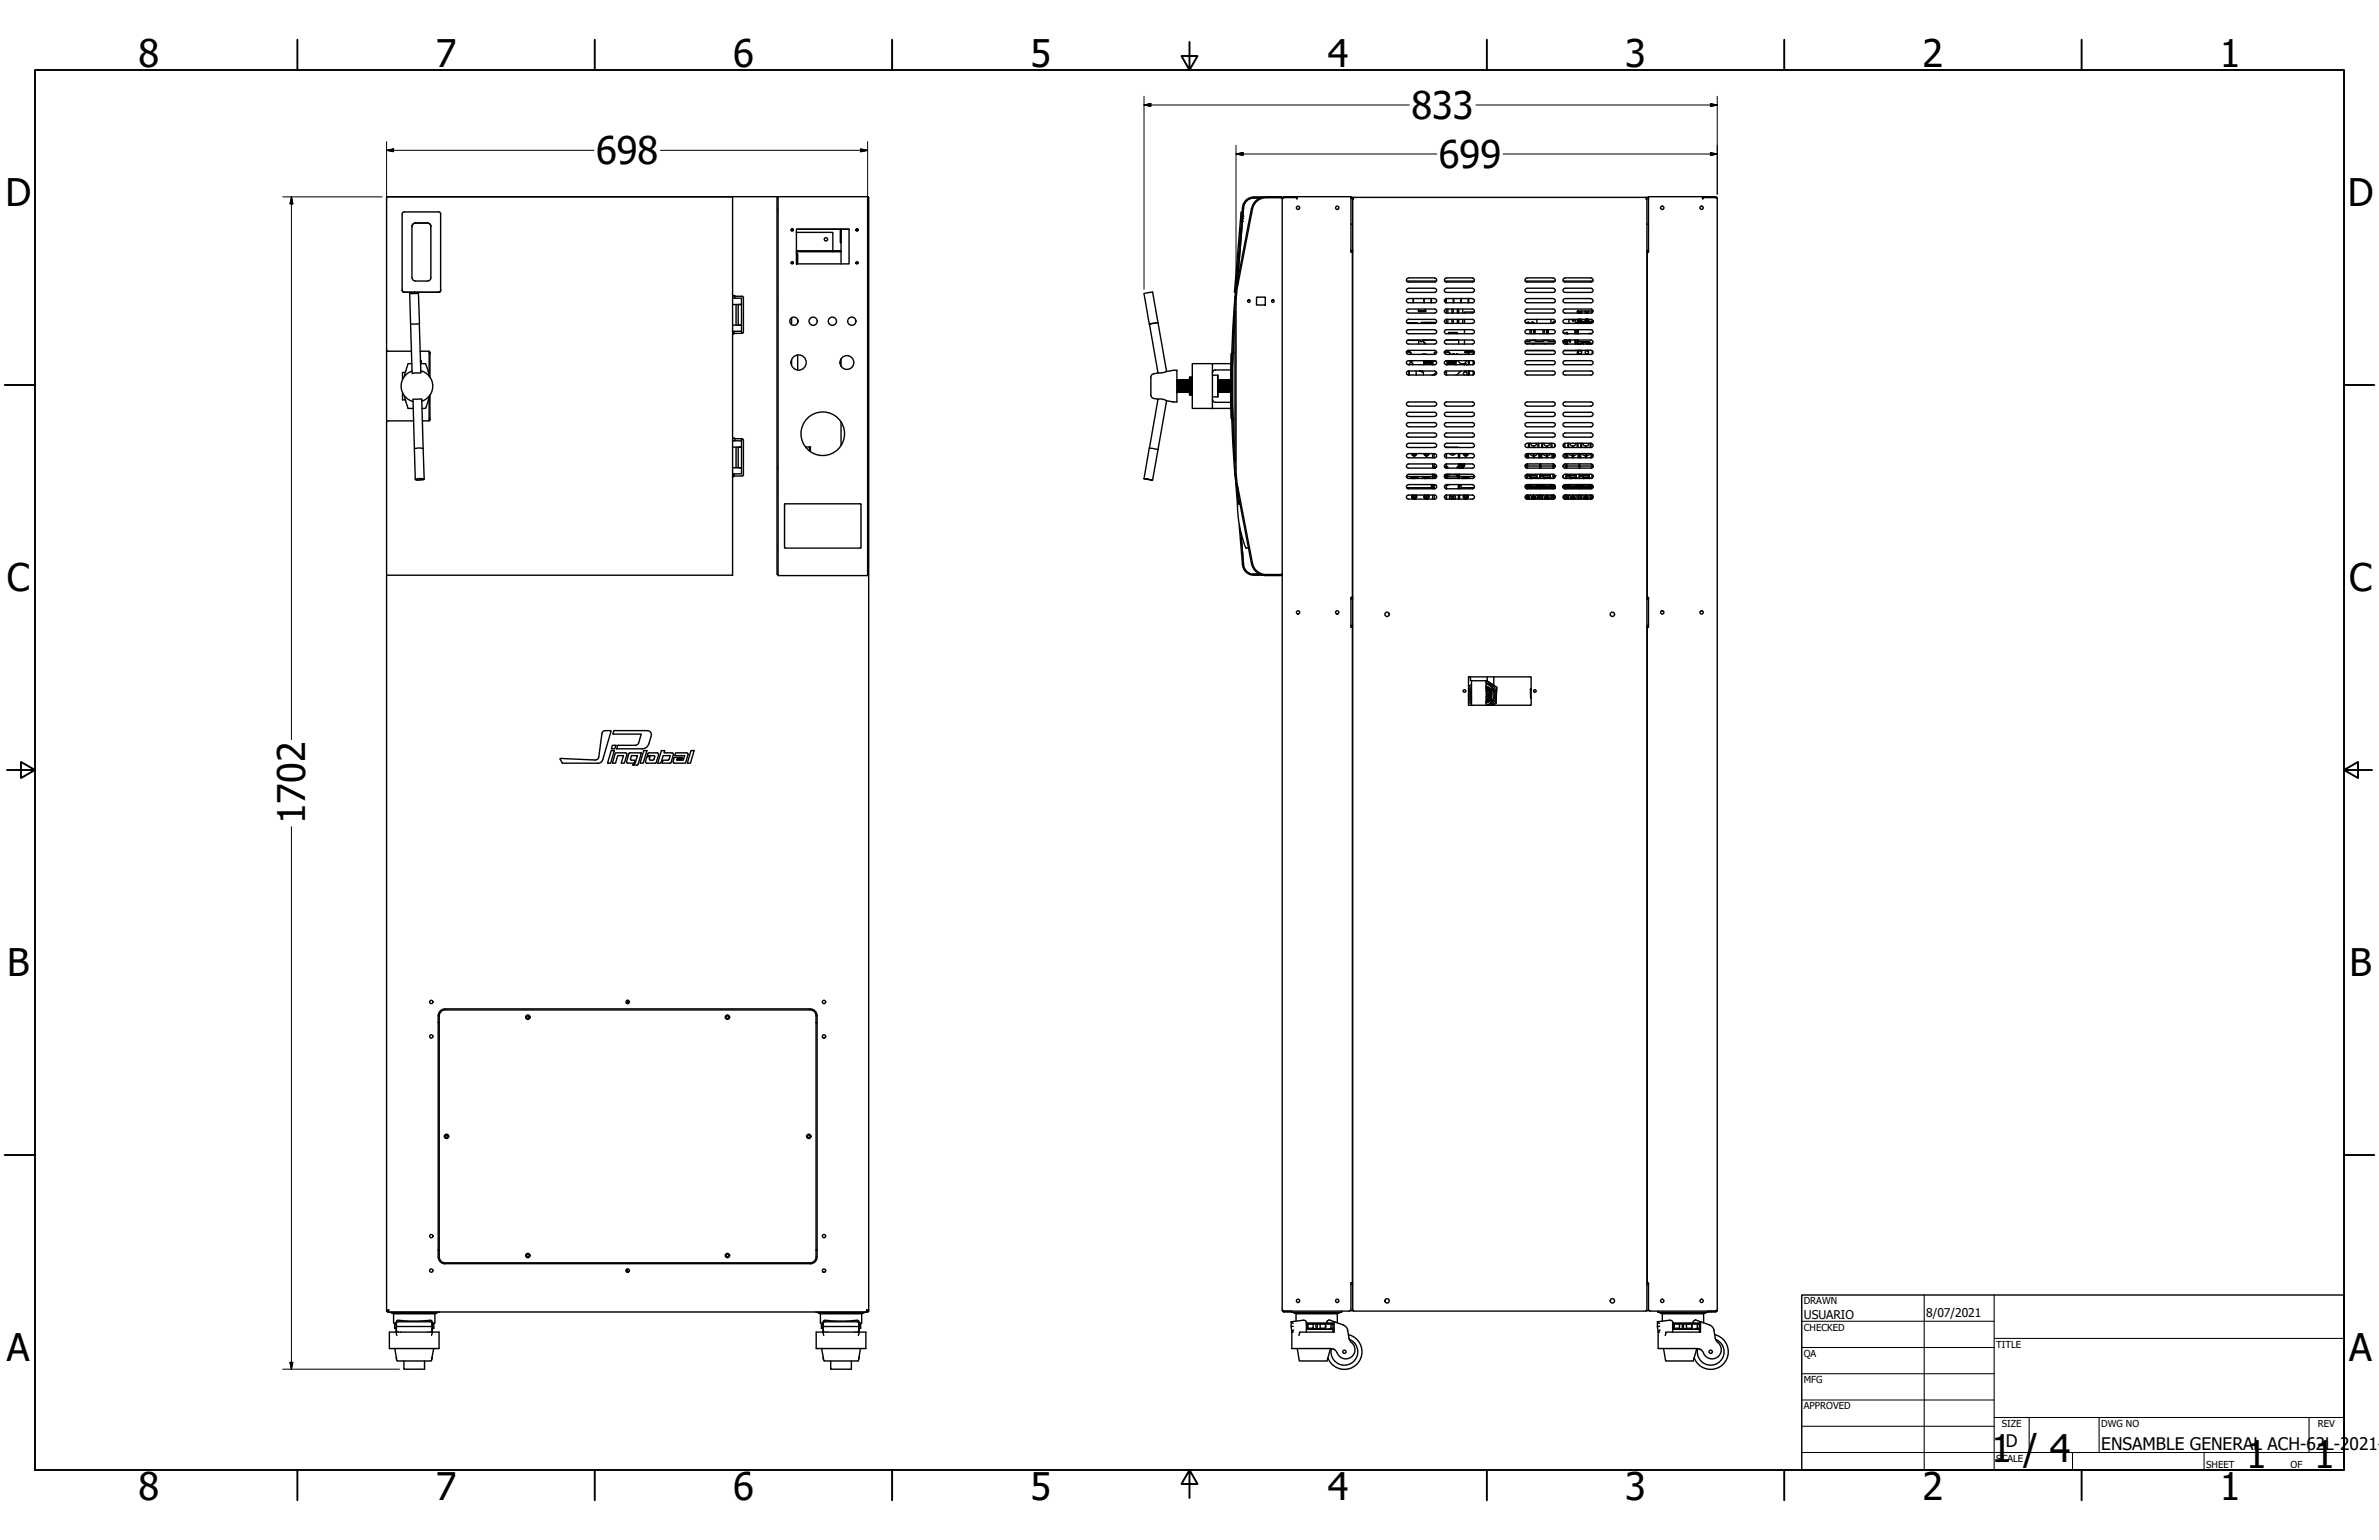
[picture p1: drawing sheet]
<svg xmlns="http://www.w3.org/2000/svg" width="864mm" height="559mm" viewBox="0 0 864 559" stroke-linecap="round" stroke-linejoin="round" font-family="sans-serif">
<defs><g id="words">
<g font-size="13.8">
<text x="50.2" y="24.4">8</text>
<text x="158.2" y="24.4">7</text>
<text x="266.1" y="24.4">6</text>
<text x="374.1" y="24.4">5</text>
<text x="482" y="24.4">4</text>
<text x="590" y="24.4">3</text>
<text x="697.9" y="24.4">2</text>
<text x="805.9" y="24.4">1</text>
<text x="512.4" y="43.1">833</text>
<text x="216.4" y="59.6">698</text>
<text x="522.4" y="60.8">699</text>
<text x="2" y="74.9">D</text>
<text x="852.2" y="74.9">D</text>
<text x="2.5" y="214.6">C</text>
<text x="852.8" y="214.6">C</text>
<text x="110.8" y="299.1" transform="rotate(-90 110.8 299.1)">1702</text>
<text x="2.6" y="354.3">B</text>
<text x="852.9" y="354.3">B</text>
<text x="2.5" y="494">A</text>
<text x="852.7" y="494">A</text>
<text x="722.8" y="530.5">1 / 4</text>
<text x="815.4" y="532.6">1</text>
<text x="840.1" y="532.6">1</text>
<text x="50.2" y="544.4">8</text>
<text x="158.2" y="544.4">7</text>
<text x="266.1" y="544.4">6</text>
<text x="374.1" y="544.4">5</text>
<text x="482" y="544.4">4</text>
<text x="590" y="544.4">3</text>
<text x="697.9" y="544.4">2</text>
<text x="805.9" y="544.4">1</text>
</g>
<g font-size="6.3">
<text x="728.1" y="524.9">D</text>
<text x="762.8" y="526.2">ENSAMBLE GENERAL ACH-62L-2021-</text>
</g>
<g font-size="4.4">
<text x="654.8" y="478.6">USUARIO</text>
<text x="699.3" y="478">8/07/2021</text>
</g>
<g font-size="3.5">
<text x="654.8" y="473.2">DRAWN</text>
<text x="654.8" y="482.8">CHECKED</text>
<text x="724.7" y="488.9">TITLE</text>
<text x="654.8" y="492.3">QA</text>
<text x="654.8" y="501.8">MFG</text>
<text x="654.8" y="511.4">APPROVED</text>
<text x="726.7" y="517.7">SIZE</text>
<text x="762.8" y="517.7">DWG NO</text>
<text x="841.4" y="517.7">REV</text>
<text x="724.7" y="530.4">SCALE</text>
<text x="800.9" y="532.6">SHEET</text>
<text x="831.5" y="532.6">OF</text>
</g>
</g></defs>
<!-- layer: Visible (ANSI) -->
<g fill="none" stroke="#000" stroke-width=".51">
<path d="M140.3 71.4h125.6v137.3h-125.6zM140.7 71.4h.1M140.7 71.4h174.3M282.4 71.8h-.3v136.7h.3M282.4 71.4v137.5h32.6v-137.5M314.9 71.8h.1M315 71.8h.3v136.7h-.3M315 71.6h.1M315 71.4v.2M315 71.5l.2 .2M315.1 71.8h.2M315.3 71.7v.1"/>
<path d="M450.9 76.9h-.4l-2.4 29.1h.4M451.4 75.2l-2.2 27.2M455.1 71.5a4.1 4.1 0 0 0-4 3.8l-2.7 32.5M455.2 71.4h3.4M457.4 71.8a4.8 4.8 0 0 0-5.6 2.1l-.4 1.4M464.9 71.4h-5.3a5.4 5.4 0 0 0-5.3 4.3l-5.3 27.4M465 71.4l.5 .5M465.5 71.9l-5.9-.1a5 5 0 0 0-4.9 4l-5.5 28.2-.5 6.3M465.5 71.9v403.5M465.7 71.8h.1M465.7 71.8v.1M466.2 71.4l-.6 .2-.1 .5 .7-.4h4.5l.1 .5v-.8h19.6v20.1h.5v125.3h-.5v10.8h.5v237.9h-.5v9.5l-.4 .7h-23.8l-.7-.3"/>
<path d="M466.2 71.6l-.4 .2M466.2 71.4h4.5v.2h-4.5M466.2 71.4v.2M470.7 71.8h.1M490.4 71.8h.6M490.4 71.6h.6M491.3 71.6h-.3l.3 .2M597.6 71.6h-106.3v.7h-.3v403.1l.4 .3h106.1l.4-.3v-403.1h-.3v-.7h.3l-.3 .2M597.9 71.8h.5M597.9 71.6h.5M618 71.8h.2M622.7 71.6l.5 .3"/>
<path d="M622.7 71.4l.5 .2 .2 .5M622.7 71.4h-4.5v.2h4.5M622.7 71.4v.2M623.4 72.1l-.7-.4h-4.5l-.2 .5v-.8h-19.6v20.1h-.4v125.3h.4v10.8h-.4v237.9h.4v9.5l.2 .5 .6 .2h23.5l.7-.3M623.4 72.1v403.3M149.5 82.2l.4-.9 .9-.3h4.7l.8 .6 .1 .6M149.9 81.3l.9-.4h4.4l.9 .4 .3 .6v19.2l-.9 .8-4.7 .1-.6-.2-.6-.7-.1-18.9zM287.2 83.5a.43 .43 0 0 1 .6-.4 .43 .43 0 0 1 .2 .6 .43 .43 0 0 1-.7 .1 .39 .39 0 0 1 .1-.6 .39 .39 0 0 1 .6 .3M287.2 95.4l.4-.3 .4 .3M289.1 83.1h19.1v12.7h-19.1zM289.1 84.3h13.2v6.7M289.1 83.2h19.1"/>
<path d="M289.1 91.3h16.2M289.1 91h16.2M289.1 91.2h16.2M289.1 91.9h.3M289.3 92l.3 .2v3.6M302.3 91.2v.1M305.1 83.2v4.9h.2v-4.9v12.6M310.7 83.5a.41 .41 0 0 1 .5-.4 .41 .41 0 0 1 .3 .5 .41 .41 0 0 1-.6 .2l-.2-.3 .2-.3 .6 .3M310.7 95.4l.4-.3 .4 .3M490.4 91h.6M490.4 91.2h.6M490.4 81.3h.6"/>
<path d="M490.4 90.9h.6M490.9 91.5h.1M597.9 91h.5M597.9 91.2h.5M597.9 81.3h.5M597.9 90.9h.5M597.9 91.5h.1M146 105.3l.3 .6 .4 .1M146.7 106l-.4-.1-.3-.6v-27.6l.5-.8h12.9l.6 .5v28.1l-.7 .5M146.7 106h3M148.7 106.2l2.5-.2 .7 .3-2.4 .3zM148.7 106.3l.3 11.1"/>
<path d="M151.4 106h7.9M151.9 106.2l.4 11.1-1.1 .3-2.2-.2M152.2 117.3l.6 18-2.7 .1h-.5l-.6-18M160 105.3l-.3 .6-.4 .1M265.9 108.2h3.3v2.3h-3.3M265.9 107.3l.9 .1v.8M265.9 118h3.3M265.9 107.4h.9M266.8 107.5h2.6M267.2 110.5v7.5M268 110.5h1.2v7.5h-1.2zM269.2 118v2.2h-3.3"/>
<path d="M269.4 107.5l.5 .5v12.5M287.3 115.3v2.5M289.6 116v1.1M417.2 117.6l-1.9-11 3.1-.6 5.1 28.8M417.3 117.6l3.1-.6zM417.3 117.6l3.1 17.7M448.3 110.3v59.6l.7 7.2M448.3 107.7a393.6 393.6 0 0 0 0 64.7M448.4 112.9a405.6 405.6 0 0 0-.1 54.3 393.2 393.2 0 0 1 0-54.2M448.7 110.3l.1 62 .6 4.7 5.3 27.4M449 103.2l-.7 7.1M456.1 107.8h3.2v2.9h-3.2z"/>
<path d="M510.6 102h10.9M510.9 117.3v-.2l.4 .2M511 117.3h3.5M511.3 104.6a.73 .73 0 0 0-.8 .8 .73 .73 0 0 0 .8 .7h9.5M511.3 100.9a.73 .73 0 0 0-.8 .7 .73 .73 0 0 0 .8 .8h9.5M511.3 115.9a.73 .73 0 0 0-.8 .7 .73 .73 0 0 0 .8 .7h9.5M511.3 115.9h.1M511.3 115.9h9.5M511.3 104.6h9.5M511.3 100.8h9.5M511.6 117.3v-.2l.3 .2M512.2 117.3v-.2l.4 .2"/>
<path d="M512.8 117.3v-.2l.4 .2M513 108.3v1.6M513.1 108.3v1.6M513.5 117.3v-.2l.3 .2M514.1 117.3v-.2l.4 .2M514.5 117.3h.1M514.9 112.1v.7h2.5M515 112.8v.3l.1-.3M515.3 112.8v.3l.1-.3M515.6 112.8v.3l.1-.3M515.9 112.8v.3l.2-.3M515.9 117.2h5"/>
<path d="M515.9 117.2v.1M515.9 117.2h.2M516.1 117.2v-.2l.3 .2M516.1 117.2v.1M516.3 112.8v.3l.1-.3M516.6 112.8v.3l.1-.3M516.7 117.2v-.2l.4 .2M516.9 112.8v.3l.1-.3M516.9 108.3v1.6M517.2 112.8v.3l.1-.3M517.3 117.2v-.2l.4 .2M517.4 112.1v.7"/>
<path d="M518 117.2v-.2l.4 .2M518.6 117.2v-.2l.4 .2M519.2 117.2v-.2l.4 .2M519.5 108.3v1.6M519.6 108.3v1.6M519.9 117.2v-.2l.4 .2M520.5 117.2v-.2l.4 .2M520.8 119.6h-9.5a.73 .73 0 0 0-.8 .8 .73 .73 0 0 0 .8 .7h9.5M520.8 112.1h-9.5a.73 .73 0 0 0-.8 .8 .73 .73 0 0 0 .8 .7h9.5M520.8 108.3l-9.5 .1a.73 .73 0 0 0-.8 .7 .73 .73 0 0 0 .8 .8h9.5M520.8 119.6a.73 .73 0 0 1 .7 .8 .73 .73 0 0 1-.7 .7M520.8 115.9a.73 .73 0 0 1 .7 .7 .73 .73 0 0 1-.7 .7"/>
<path d="M520.8 112.1a.73 .73 0 0 1 .7 .8 .73 .73 0 0 1-.7 .7M520.8 108.4a.73 .73 0 0 1 .7 .7 .73 .73 0 0 1-.7 .8M520.8 104.6a.73 .73 0 0 1 .7 .8 .73 .73 0 0 1-.7 .7M520.8 100.9a.73 .73 0 0 1 .7 .7 .73 .73 0 0 1-.7 .8M520.9 117.2l.1 .1M521 117.2v.1M521 117.2h.1M524.4 102h10.8M524.8 108.4v1.5M525 119.6h9.5a.73 .73 0 0 1 .7 .8 .73 .73 0 0 1-.7 .7h-9.5M525 115.9h9.5a.73 .73 0 0 1 .7 .7 .73 .73 0 0 1-.7 .7h-9.5zM525 112.1h9.5a.73 .73 0 0 1 .7 .8 .73 .73 0 0 1-.7 .7h-9.5z"/>
<path d="M525 108.3l9.5 .1a.73 .73 0 0 1 .7 .7 .73 .73 0 0 1-.7 .8h-9.5zM525 104.6h9.5M525 100.8h9.5M525 115.9a.73 .73 0 0 0-.7 .7 .73 .73 0 0 0 .7 .7M525 108.4a.73 .73 0 0 0-.7 .7 .73 .73 0 0 0 .7 .8M525 100.9a.73 .73 0 0 0-.7 .7 .73 .73 0 0 0 .7 .8M525 104.6a.73 .73 0 0 0-.7 .8 .73 .73 0 0 0 .7 .7M525 112.1a.73 .73 0 0 0-.7 .8 .73 .73 0 0 0 .7 .7M525 119.6a.73 .73 0 0 0-.7 .8 .73 .73 0 0 0 .7 .7M525.6 112.1v1.5M525.6 115.9v1.4M527 112.1v1.5"/>
<path d="M527 115.9v1.4M527.6 108.3v1.6M527.6 112.1v1.5M527.6 115.9v1.4M527.7 108.3v1.6M529 112.1v1.5M529 115.9v1.4M529.5 112.1v1.5M529.5 115.9v1.4M530.3 108.3v1.6M530.4 108.3v1.6M531 112.1v1.5"/>
<path d="M531 115.9v1.4M531.6 115.9v1.4M531.6 119.6v1.5M533 108.3v1.6M533.1 108.3v1.6M534.5 104.6a.73 .73 0 0 1 .7 .8 .73 .73 0 0 1-.7 .7h-9.5M534.5 100.9a.73 .73 0 0 1 .7 .7 .73 .73 0 0 1-.7 .8h-9.5M535.2 113.2h-3.6v.4M553.7 102h10.8M553.7 116.2l-.1 .4M553.8 119.8l.6-.2h9.4a.73 .73 0 0 1 .8 .8 .73 .73 0 0 1-.8 .7h-9.5l-.6-.5zM553.8 116.1l.6-.2h9.4a.73 .73 0 0 1 .8 .7 .73 .73 0 0 1-.8 .7h-9.5l-.6-.4z"/>
<path d="M553.8 112.4l.6-.3h9.4a.73 .73 0 0 1 .8 .8 .73 .73 0 0 1-.8 .7h-9.5l-.6-.4zM553.8 108.6l.6-.3 9.4 .1a.73 .73 0 0 1 .8 .7 .73 .73 0 0 1-.8 .8h-9.5l-.6-.5zM554.1 117.3a.63 .63 0 0 1 .6-.4 .63 .63 0 0 1 .6 .4M554.3 104.6a.73 .73 0 0 0-.7 .8 .73 .73 0 0 0 .8 .7h9.4a.73 .73 0 0 0 .8-.7 .73 .73 0 0 0-.8-.8M554.3 100.9a.73 .73 0 0 0-.7 .7 .73 .73 0 0 0 .8 .8h9.4a.73 .73 0 0 0 .8-.8 .73 .73 0 0 0-.8-.7M554.4 104.6h9.4M554.4 100.8h9.4M555.4 119.6v1.5M555.8 117.3a.61 .61 0 0 1 .6-.5 .61 .61 0 0 1 .6 .5M555.9 119.6v1.5M556.7 119.6v1.5M557 119.6v1.5"/>
<path d="M557.3 119.6v1.5M557.9 115.9v1.4M560.1 119.6v1.5M560.6 119.6v1.5M561.4 119.6v1.5M561.7 119.6v1.5M562 119.6v1.5M563 115.9v1.4M564.5 117l-.6-.2-.5 .5M567.4 102h10.8M568.1 104.6h9.5M568.1 100.8h9.5"/>
<path d="M568.1 100.9a.73 .73 0 0 0-.7 .7 .73 .73 0 0 0 .7 .8h9.5M568.1 104.6a.73 .73 0 0 0-.7 .8 .73 .73 0 0 0 .7 .7h9.5M569.5 115.9v1.4M571.8 119.6v1.5M571.9 115.9v1.4M571.9 119.6v1.5M572.1 119.6v1.5M572.6 117.1h-.5v.2M572.6 115.9v1.4M572.6 119.6v1.5M572.8 117.1l.2 .2 .5-.3-.5 .3M572.8 112.8h3.8v.8"/>
<path d="M572.8 112.8l-.2 .8M572.8 112.9v.2M572.8 112.8v.8M572.8 115.9v1.4M572.8 116.6h5.6M572.9 119.8h.1M572.8 116.6v.5M572.8 119.6v.2M572.8 116.8h5.5M572.9 119.8v1.3M572.9 119.6v1.5M573 112.8v.8"/>
<path d="M573 115.9v.7M573.1 116.4v.1M573.1 116h.1M573.2 116.4l.3 .1h-.4M573.2 116l.2 .1-.3 .4M573.2 116l.2 .1-.3 .3M573.4 113.3l-.1 .3 .1-.3 .4 .1M573.4 115.9l.1 .1M573.4 113.3h.1M573.5 116l-.3 .4M573.5 116.2l.3-.3-.3 .4 .4 .2v-.6v.6zM573.6 113.3l-.2 .2 .4 .1-.4-.1 .3-.1"/>
<path d="M573.6 113.2l-.2 .1M573.6 113.3l.1 .1M573.6 113.2l.2 .2M573.7 113.6l-.2-.1 .2 .1M573.7 116.2l.1-.2zM573.7 113.4h.1M574.2 112.8v.8M574.2 115.9v.7M575.4 112.8v.8M575.4 115.9v.7M575.6 116.4v.1M575.6 116h.1"/>
<path d="M575.6 116h.3l-.3 .5M575.6 116h.3l-.3 .4M575.7 116.4l.3 .1h-.4M575.9 113.6h.3zM575.9 115.9l.1 .1M576 113.5l.3-.3h-.4v.4M576 113.5l.3 .1-.4-.1M576 116l-.3 .4M576.1 116.4v.1M576.1 116h.1M576.1 116h.3l-.3 .5M576.1 116h.3l-.3 .4"/>
<path d="M576.2 116.4l.3 .1h-.4M576.4 115.9l.1 .1M576.5 116l-.3 .4M576.6 112.8h1.8M576.6 115.9v.7M577.6 119.6a.73 .73 0 0 1 .7 .8 .73 .73 0 0 1-.7 .7M577.6 115.9a.73 .73 0 0 1 .7 .7 .73 .73 0 0 1-.7 .7M577.6 112.1a.73 .73 0 0 1 .7 .8 .73 .73 0 0 1-.7 .7M577.6 108.4a.73 .73 0 0 1 .7 .7 .73 .73 0 0 1-.7 .8M577.6 104.6a.73 .73 0 0 1 .7 .8 .73 .73 0 0 1-.7 .7M577.6 100.9a.73 .73 0 0 1 .7 .7 .73 .73 0 0 1-.7 .8M577.6 115.9h-9.5a.73 .73 0 0 0-.7 .7 .73 .73 0 0 0 .7 .7h9.5"/>
<path d="M577.6 108.3l-9.5 .1a.73 .73 0 0 0-.7 .7 .73 .73 0 0 0 .7 .8h9.5M577.6 112.1h-9.5a.73 .73 0 0 0-.7 .8 .73 .73 0 0 0 .7 .7h9.5M577.6 119.6h-9.5a.73 .73 0 0 0-.7 .8 .73 .73 0 0 0 .7 .7h9.5M577.9 112.8v.7M577.9 116v.6M578.2 117h-4.7h4.7M578.3 116.4v.1M578.3 116.5h.1M140.3 127l.4 .4h8.7M147.1 135.1h-1l.1 2.4M149.5 132h-1.4l-1.3 4.7M149.6 134.6a5.7 5.7 0 0 0-4 5.7 5.7 5.7 0 0 0 4.3 5.4"/>
<path d="M152.5 127.4h3.1l.5 .6M152.7 132h1.8l1.4 4.7M152.7 131l.2 .1h-.2M152.8 134.5a5.7 5.7 0 0 1 4.3 5.4 5.7 5.7 0 0 1-4 5.7M152.9 131.1v.9M155.6 135.1h.2M156.1 128h-.3v7.7M156.1 128v8.9M265.9 120.5h.5M265.9 121.1h.5M265.9 120.3h.5M266.4 120.5v.6l-.5 .1"/>
<path d="M266.4 120.2l-.1 .3M266.4 121h3M269.2 120.2v.8M269.9 120.5l-.5 .5M287.3 130.7v1.8M289.6 128.8v5.5M305.3 130.2v2.7M420.4 135.3l-1.9 .5-.7 1v6.9l.7 .8 1.9 .3M423.5 134.8l-1.8 .5h-1.3M423.5 134.8l3.7-.4v11.4M427.2 137.9l.3 4.4 .2 .1M427.2 138.1l.3 4.2"/>
<path d="M427.3 137.9l.2 .1 .2 4.4 .1-.3M427.5 137.9l.3 4.2M427.5 138.1h.2M427.7 138.1l.1-.2 .2 4.5h.2M427.7 138.1l.3 4.2M427.8 137.9l.3 .4 .1 4.1 .1-.3M428 137.9l.2 4.2h.3M428.1 138.1h.1M428.2 137.9h.3l.1 .4 .2 4.1v-.3M428.2 138.1v-.2l.3 4.5h.3M428.2 138.1l.3 4.2M428.5 137.9l.2 3.7 .1 .5h.2"/>
<path d="M428.6 138.1h.2M428.8 137.9h.2l.1 .4 .2 4.1v-.3M428.8 138.1v-.2l.2 4.5h.3M428.8 138.1l.2 4.2M429 137.9l.3 4.2M429 138.1h.3v.5l.2 3.7M429.2 138.1l.1-.2 .2 4v.5h.3M429.3 137.9h.2l.3 4.5v-.3M429.5 137.9l.3 4.2M429.5 138.1h.3l.2 4.2M429.7 138.1l.1-.2 .2 4 .2 .5M429.8 137.9h.2l.2 4.5 .1-.3"/>
<path d="M430 137.9l.3 4.2M430 138.1h.2M430.2 138.1l.1-.2 .2 3.3a.73 .73 0 0 0 .2 1.2M430.2 138.1l.3 4.2M430.3 137.9h.2l.2 4.5 .1-.3M430.5 137.9l.3 4.2M430.5 138.1h.2M430.7 138.1l.1-.2 .2 4.3 .2 .2M430.7 138.1l.3 4.2M430.8 137.9l.2 .1 .2 4.4 .1-.3M431 137.9l.3 4.2M431 138.1h.2"/>
<path d="M431.2 138.1l.1-.2 .2 4.4 .2 .1M431.2 138.1l.3 4.2M431.3 137.9l.2 .1 .2 4.4-.2-4.5M431.5 138.1h.2M431.7 138.1l.1 .3M431.8 137.9l-.1 .2M431.9 136.8v6.5M431.9 136.8h.3v6.5h-.3M432.2 137.1h.4M432.8 136.8h-.2v6.5h.2M440.1 136.1h1.9M440.2 134.7l-.1 .6"/>
<path d="M440.2 132v16.2M440.2 132h-7.4v16.2h7.4M440.2 132h6.6M442 136.1v7.9M442.2 139.7l.1 2.4M442.2 138.1h.1M442.2 138.1l.1-.2 .2 3.3a.73 .73 0 0 0 .2 1.2M442.2 138.1l.3 4.2M442.3 137.9h.2l.2 4.5 .1-.3M442.5 137.9l.3 4.2M442.5 138.1h.2M442.7 138.1l.1-.2 .2 4.3 .2 .2"/>
<path d="M442.7 138.1l.3 4.2M442.8 137.9l.2 .1 .2 4.4 .1-.3M443 137.9l.3 4.2M443 138.1h.2M443.2 138.1l.1-.2 .2 4.4 .2 .1M443.2 138.1l.3 4.2M443.3 137.9l.2 .1 .2 4.4 .1-.3M443.5 137.9l.3 4.2M443.5 138.1h.2M443.7 138.1l.1-.2 .2 4.5h.2M443.7 138.1l.3 4.2M443.8 137.9l.3 .4 .1 4.1 .1-.3"/>
<path d="M444 137.9l.2 4.2h.3M444.1 138.1h.1M444.2 138.1v-.2l.3 4.5h.3M444.2 137.9h.3l.1 .4 .2 4.1v-.3M444.2 138.1l.3 4.2M444.5 137.9l.3 4.2M444.6 138.1h.2M444.8 138.1v-.2l.1 4 .1 .5h.3M444.8 137.9h.2l.3 4.5v-.3M444.8 138.1l.2 4.2M445 137.9l.3 4.2M445 138.1h.3"/>
<path d="M445.2 138.1l.1-.2 .2 4.1 .2 .4M445.3 137.9h.2l.3 4.5v-.3M445.3 138.1l.2 4.2M445.5 137.9l.3 4.2M445.5 138.1h.2M445.7 138.1l.1-.2 .2 4.3 .2 .2M445.7 138.1l.3 4.2M445.8 137.9h.2l.2 4.5 .1-.3M446 137.9l.3 4.2M446 138.1h.2M446.2 138.1l.1-.2 .2 3.3a.73 .73 0 0 0 .2 1.2M446.2 138.1l.3 4.2"/>
<path d="M446.3 137.9h.2l.2 4.5 .1-.2M446.5 137.9l.3 4.2M446.5 138.1h.2M446.7 138.1l.1 .2M446.8 134.2h-5.6l-.9 .5M446.8 137.9l-.1 .2M446.9 128.4v23.3M447.2 128.1l-.2 .4M510.5 127.6l1.4 .1 .3 .5-.2 .4M510.5 127.8h1.2M510.9 123.5h4.1v1.3M511.5 134.6v1.5"/>
<path d="M511.6 134.6v1.5M511.7 127.7l.4 .4-.2 .5M511.7 130.9h.1M511.7 132.3a.62 .62 0 0 1 .6-.7 .62 .62 0 0 1 .6 .7M512 130.9h.1M512.3 130.9h.1M512.6 130.9h.2M514.1 134.6v1.5M515.1 134.6l.4 .1M515.5 123.4a.48 .48 0 0 0 .4 .6 .48 .48 0 0 0 .5-.6M515.8 134.6l-.3 .1 1.2 .5v.9M516.3 128.6h1.3"/>
<path d="M516.4 134.6l.3 .5M516.7 132.3a2.49 2.49 0 0 1 3.4 .1M517 131l-.1 .1M517.1 132.1v-1.1h-.3v1.3M517.5 124.8l-.3-.4-.4-.1v-.9h4a.73 .73 0 0 1 .7 .7 .73 .73 0 0 1-.7 .7M517.7 131l-.3 .1M517.8 131.8v-.8h-.3v1M518.1 131h.2M518.4 131.7v-.7h-.4v.8M518.7 131.7v-.7h.3v.8M518.7 131h.2M519.2 131.8v-.8h.4v1"/>
<path d="M519.4 131h.2M519.9 132.1v-1.1h.3v1.3M519.9 131l.3 .1M520.8 134.6h-9.5a.73 .73 0 0 0-.8 .8 .73 .73 0 0 0 .8 .7h9.5M520.8 127.1h-9.5a.73 .73 0 0 0-.8 .8 .73 .73 0 0 0 .8 .7h9.5l-.1-.8h.8M520.8 123.4h-9.5a.73 .73 0 0 0-.8 .7 .73 .73 0 0 0 .8 .7h9.5M520.8 134.6a.73 .73 0 0 1 .7 .8 .73 .73 0 0 1-.7 .7M520.8 130.9a.73 .73 0 0 1 .7 .7 .73 .73 0 0 1-.7 .7M520.8 127.1a.73 .73 0 0 1 .7 .8 .73 .73 0 0 1-.7 .7M521.2 131l-9.9-.1a.73 .73 0 0 0-.8 .7 .73 .73 0 0 0 .8 .7h9.5M521.5 135l-.9 .9-.8 .2M524.3 127.8l1.7 .1 .3 .4-.2 .3"/>
<path d="M524.3 127.7h1.5M524.4 134.9l.7 .3M524.8 134.6l.3 .6M525 123.4h9.5a.73 .73 0 0 1 .7 .7 .73 .73 0 0 1-.7 .7h-9.5M525 134.6h9.5a.73 .73 0 0 1 .7 .8 .73 .73 0 0 1-.7 .7h-9.5M525 130.9h9.5a.73 .73 0 0 1 .7 .7 .73 .73 0 0 1-.7 .7h-9.5M525 127.1h9.5a.73 .73 0 0 1 .7 .8 .73 .73 0 0 1-.7 .7h-9.5M525 130.9a.73 .73 0 0 0-.7 .7 .73 .73 0 0 0 .7 .7M525 123.4a.73 .73 0 0 0-.7 .7 .73 .73 0 0 0 .7 .7M525 127.1a.73 .73 0 0 0-.7 .8 .73 .73 0 0 0 .7 .7M525 134.6a.73 .73 0 0 0-.7 .8 .73 .73 0 0 0 .7 .7l.1-.9M525.5 131h-.3v.2"/>
<path d="M525.5 132.2v-1.1h-.2v1.2M525.8 127.8l.5 .3v.5M525.8 121.1v-.5h3.2v.5M526 131.1h-.1M526.1 131.9h1.4l.9 .5M526.1 131.9l-.9 .4M526.2 131.9v-.8h-.4v.9M526.4 131h.3M526.5 131.8v-.7h.2v.7M527 131.8v-.7h.4v.7M527.1 131h.3M527.3 128.5h.6"/>
<path d="M527.7 131.9v-.8h.2v.9M527.8 131.1h.1M527.9 128.5h.1M528.3 132.2v-1.1h.3v1.2M528.4 131.1h.2M528.8 128.6h.1M528.8 128.5h.1M528.9 128.5l.3 .1M528.9 128.5v.1M529.3 130.9a1.59 1.59 0 0 0 1.6 1.1 1.59 1.59 0 0 0 1.5-1.1M529.5 123.4v1.4M530.4 134.6l-1.9 1.5"/>
<path d="M531.5 132.4l.5-.3 .5 .3-.5-.4-.5 .4M531.6 136.1a.63 .63 0 0 1-.2-1 .63 .63 0 0 1 1 0 .63 .63 0 0 1-.1 1M531.6 123.4v1.4M531.7 134.6h.6M531.9 127.7v.3zM531.9 127.7h.5M532.4 127.7v.3h-.5M532.4 127.7v.3M533.1 132.2v.2M533.1 130.9v.2M533.1 131.6v.2M533.1 127.8v.1"/>
<path d="M533.1 134.8v.1M533.1 135.4v.2M533.1 130.9l.2 .3M533.2 134.6l-.1 .4h.2M533.3 128.3l-.2 .1M533.3 135.9l-.3 .2M533.3 127.5l1.4 .1M533.3 135.3h-.2l.2 .3M533.3 132.1l-.2 .2M533.3 131.4h-.2l.2 .4M533.3 127.6h-.2l.2 .4M533.3 127.5v1.1"/>
<path d="M533.3 130.9v1.4M533.3 134.6v1.5M533.3 127.5l.1 .1M533.4 127.6h.1M533.8 127.6h.1M533.8 127.6h.6M533.8 127.6l.3 .2 .2-.2M534.4 127.6h.1M534.9 135.9h.2M534.9 135.3h.2l-.2 .3M534.9 132.1h.2M534.9 131.4h.2l-.2 .4"/>
<path d="M534.9 128.3l.2 .1M534.9 127.6h.2l-.2 .4M534.9 127.5v1M534.9 130.9v1.4M534.9 134.7v1.3M535.1 134.8l-.2 .2M535.1 131.1l-.2 .1M535.1 128.4h.1M535.1 131.6v.2M535.1 127.8v.1M535.1 135.4v.2M535.1 131.1h.1"/>
<path d="M535.1 134.9h.1M553.7 124.5h2.8v.3M553.8 134.8l.6-.2h9.4a.73 .73 0 0 1 .8 .8 .73 .73 0 0 1-.8 .7h-9.5l-.6-.5zM553.8 131.1l.6-.2h9.4a.73 .73 0 0 1 .8 .7 .73 .73 0 0 1-.8 .7h-9.5l-.6-.4zM553.8 127.3l.6-.2h9.4a.73 .73 0 0 1 .8 .8 .73 .73 0 0 1-.8 .7h-9.5l-.6-.5zM553.8 123.6l.6-.2h9.4a.73 .73 0 0 1 .8 .7 .73 .73 0 0 1-.8 .7h-9.5l-.6-.4zM553.8 127.3h10.5M555.4 123.4v.5h-1.8M555.9 123.4v.2h1v-.2M556.7 124.8v-.3h3.8v.3M557.3 123.4v.5h2.8v-.5M560.6 123.4v.2h1v-.2"/>
<path d="M562 123.4v.5h2.5M564.5 124.5h-3.7v.3M567.6 123.6l.1 .3-.3-.1 .1-.2M567.6 120.9l-.1-.3 .1 .4M568.1 124l.2 .2zM568.1 123.7h.3v.3h-.3l.2-.1zM568.1 123.4h.3M568.1 123.4h9.5M568.1 123.4a.73 .73 0 0 0-.7 .7 .73 .73 0 0 0 .7 .7h9.5l-.3-.5-.6-.3M568.1 123.4h.2M568.6 123.7l.3 .1zM568.6 124l.3-.1-.3 .1 .3 .1z"/>
<path d="M568.6 124.2l.3 .1-.3 .2zM568.6 121.1h.3M568.6 120.8h.3l-.3 .2h.3h-.3l.2-.2zM568.6 120.6h.3zM568.6 123.4l.3 .2h-.3zM568.6 123.6l.3 .2zM568.8 123.5h.1M568.7 124.3h.1M568.8 124.8v-.2l-.2 .2 .2-.3 .1 .3M569.6 123.4l.5 .1zM569.6 124l.5 .1zM569.6 123.6l.5 .2z"/>
<path d="M569.7 123.6l.4 .1zM571.8 123.4v1.4M571.9 123.4v1.4M571.9 127.1l-4.3 .2M572.1 123.4v1.2M572.6 124.6h-.5v.2M572.6 123.4v1.4M572.6 127.1v1.5M572.8 123.4v1.4M572.8 127.1v1.5M572.8 124.7h.1M572.9 120.5v.6z"/>
<path d="M572.9 124.5l-.1 .3M572.9 123.4v1.4M573 127.1h1.2M573 124.7l1.9 .1M573.2 128.3h.1M573.4 128.4v.1M573.7 127.3h.1M573.7 124.7v.1M575.4 127.1h1.2M575.9 128.4v.1M575.9 124.8v-.5h.6l.5 .2 .2 .4M575.9 124.3h-2l-.1 .4"/>
<path d="M576.2 127.3h.1M576.3 124.9l.2-.3 .3 .3M576.4 127.4h.1M576.8 124h-3.8v.8M577.6 134.6a.73 .73 0 0 1 .7 .8 .73 .73 0 0 1-.7 .7M577.6 130.9a.73 .73 0 0 1 .7 .7 .73 .73 0 0 1-.7 .7M577.6 127.1a.73 .73 0 0 1 .7 .8 .73 .73 0 0 1-.7 .7M577.6 123.4a.73 .73 0 0 1 .7 .7 .73 .73 0 0 1-.7 .7M577.6 130.9h-9.5a.73 .73 0 0 0-.7 .7 .73 .73 0 0 0 .7 .7h9.5M577.6 127.1h-9.5a.73 .73 0 0 0-.7 .8 .73 .73 0 0 0 .7 .7h9.5M577.6 134.6h-9.5a.73 .73 0 0 0-.7 .8 .73 .73 0 0 0 .7 .7h9.5M577.7 121.1l-.4-.2-.4 .3"/>
<path d="M578.2 127.4l-.2 .5 .2 .4M146.2 142.7l-.1 2.4h1M146.8 143.5l.5 2M147.3 145.5l.8 2.7h1.9M150.1 152.7h-9.3l-.5 .5M155.4 145.5l-.9 2.7h-1.3M155.6 145.1h.2M155.8 144.5v7.7h.3M155.9 143.5l-.5 2M156.1 152.2l-.3 .5h-2.5M156.1 143.3v8.9M265.9 159l.9 .1v.9"/>
<path d="M265.9 160h3.3M265.9 159.1h.9M266.8 159.2h2.6M269.2 160v2.2h-3.3M269.2 159.2v.8M269.4 159.3l.5 .4v12.5l-.5 .5M305.3 153.1v8.5M420.4 144.8h1.2l1.9 .6M420.4 144.8l-3.1 17.8M423.5 145.4l2.3 .4h1.4M423.5 145.4l-3.1 17.7M427.2 141.9l.1 .2"/>
<path d="M427.3 142.1l-.1 .3M427.3 142.1h.2M427.8 142.1h.2M429.3 142.1h.2M429.8 142.1h.2M430.3 142.1h.2M430.8 142.1h.2M431.3 142.1h.2M432.2 143.1h.4M440.1 145l.1 .5M440.1 144h1.9M440.2 148.2h6.6"/>
<path d="M440.3 145.5l.9 .5h5.6M442.2 140.7v1.7l.1-.3M442.2 142.4h.1M442.3 142.1h.2M442.8 142.1h.2M443.3 142.1h.2M443.8 142.1h.2M444.8 142.1h.2M445.3 142.1h.2M445.8 142.1h.2M446.3 142.1h.2M447 151.7l.2 .5"/>
<path d="M511.3 157.2a.73 .73 0 0 0-.8 .7 .73 .73 0 0 0 .8 .7h9.5M511.3 154.9h9.5M511.3 157.1h9.5M511.3 147.4h9.5M520.8 149.6h-9.5a.73 .73 0 0 0-.8 .7 .73 .73 0 0 0 .8 .8h9.5M520.8 145.9h-9.5a.73 .73 0 0 0-.8 .7 .73 .73 0 0 0 .8 .7M520.8 153.4h-9.5a.73 .73 0 0 0-.8 .7 .73 .73 0 0 0 .8 .7M520.8 157.2a.73 .73 0 0 1 .7 .7 .73 .73 0 0 1-.7 .7M520.8 153.4a.73 .73 0 0 1 .7 .7 .73 .73 0 0 1-.7 .7M520.8 149.6a.73 .73 0 0 1 .7 .7 .73 .73 0 0 1-.7 .8M520.8 145.9a.73 .73 0 0 1 .7 .7 .73 .73 0 0 1-.7 .7M525 153.4h9.5a.73 .73 0 0 1 .7 .7 .73 .73 0 0 1-.7 .7"/>
<path d="M525 149.6h9.5a.73 .73 0 0 1 .7 .7 .73 .73 0 0 1-.7 .8h-9.5M525 145.9h9.5a.73 .73 0 0 1 .7 .7 .73 .73 0 0 1-.7 .7M525 154.9h9.5M525 157.1h9.5M525 147.4h9.5M525 153.4a.73 .73 0 0 0-.7 .7 .73 .73 0 0 0 .7 .7M525 145.9a.73 .73 0 0 0-.7 .7 .73 .73 0 0 0 .7 .7M525 149.6a.73 .73 0 0 0-.7 .7 .73 .73 0 0 0 .7 .8M525 157.2a.73 .73 0 0 0-.7 .7 .73 .73 0 0 0 .7 .7M534.5 157.2a.73 .73 0 0 1 .7 .7 .73 .73 0 0 1-.7 .7h-9.5M553.8 149.8l.6-.2h9.4a.73 .73 0 0 1 .8 .7 .73 .73 0 0 1-.8 .8h-9.5l-.6-.5zM554.3 154.8a.73 .73 0 0 1-.7-.7 .73 .73 0 0 1 .8-.7h9.4a.73 .73 0 0 1 .8 .7 .73 .73 0 0 1-.8 .7"/>
<path d="M554.3 147.3a.73 .73 0 0 1-.7-.7 .73 .73 0 0 1 .8-.7h9.4a.73 .73 0 0 1 .8 .7 .73 .73 0 0 1-.8 .7M554.3 157.2a.73 .73 0 0 0-.7 .7 .73 .73 0 0 0 .8 .7h9.4a.73 .73 0 0 0 .8-.7 .73 .73 0 0 0-.8-.7M554.4 154.9h9.4M554.4 157.1h9.4M554.4 147.4h9.4M568.1 154.9h9.5M568.1 157.1h9.5M568.1 147.4h9.5M568.1 157.2a.73 .73 0 0 0-.7 .7 .73 .73 0 0 0 .7 .7h9.5M577.6 157.2a.73 .73 0 0 1 .7 .7 .73 .73 0 0 1-.7 .7M577.6 153.4a.73 .73 0 0 1 .7 .7 .73 .73 0 0 1-.7 .7M577.6 149.6a.73 .73 0 0 1 .7 .7 .73 .73 0 0 1-.7 .8"/>
<path d="M577.6 145.9a.73 .73 0 0 1 .7 .7 .73 .73 0 0 1-.7 .7M577.6 153.4h-9.5a.73 .73 0 0 0-.7 .7 .73 .73 0 0 0 .7 .7M577.6 145.9h-9.5a.73 .73 0 0 0-.7 .7 .73 .73 0 0 0 .7 .7M577.6 149.6h-9.5a.73 .73 0 0 0-.7 .7 .73 .73 0 0 0 .7 .8h9.5M150.4 162.9l1.4-.3 1.8 .2 .4 11.1M150.7 174l1.5-.3a1.48 1.48 0 0 1 1.7 .3l-1.8 .2zM153.6 162.8l-.5-18h-3.1l.7 29.2M265.9 169.7h3.3M265.9 172.3h.5M265.9 172.8h.5M265.9 172.1h.5M266.4 172.3v.5l-.5 .2"/>
<path d="M266.4 172l-.1 .3M266.4 172.7h3M267.2 162.2v7.5M268 162.2h1.2v7.5h-1.2zM269.2 169.7v2.3h-3.3M292.5 162.2h1.4v1.4M294.1 162.2h-.2v1.4M294.1 162.2l.1 1.6M415.3 173.7l3.1 .5zM420.4 163.1l-3.2-.5-1.9 11.1M420.4 163.1l-2 11.1M448.4 172.5l.8 10.5"/>
<path d="M449 177l5.3 27.5a5.4 5.4 0 0 0 5.3 4.4h5.3M449.2 177.9l.4 5M510.5 172.9h9.6M511.3 172.1a.73 .73 0 0 0-.8 .8 .73 .73 0 0 0 .8 .7h9.5v-.9h.3M511.3 160.9a.73 .73 0 0 0-.8 .7 .73 .73 0 0 0 .8 .8h9.5M511.3 168.4a.73 .73 0 0 0-.8 .7 .73 .73 0 0 0 .8 .8h9.5M511.3 175.9a.73 .73 0 0 0-.8 .7 .73 .73 0 0 0 .8 .8h9.5M511.3 172.1h9.5M511.3 175.8h9.5M511.3 168.3h9.5M511.3 160.8h9.5M512.1 173h2.6"/>
<path d="M512.1 172.9v.7M512.5 173.6h.3M512.5 164.7l.7 .7M512.5 164.7v-.1a.86 .86 0 0 0 .9 .8 .86 .86 0 0 0 .8-.8v.1M512.6 173.5h.1M512.6 164.7h.6v.7M512.7 173.5h.1M512.7 173.6h.1M512.7 179.6a.86 .86 0 0 0 .1 1.2 .86 .86 0 0 0 1.2 0 .86 .86 0 0 0 0-1.2l.2 .8M512.7 179.6a.86 .86 0 0 0 .5 1.4M513.1 173.6h.3M513.2 165.4h.4"/>
<path d="M513.3 173.5h.1M513.2 173.5h.1M513.2 179.6v.4h-.6M513.3 173.6h.1M513.6 173.5h.2M513.6 179.6v.4h.6M513.9 173.5h.3l-.3 .1M514.2 173.5l-.4 .1M514.2 164.7l-.6 .7M514.2 164.7h-.6v.7M514.7 172.9v.7M516.5 173h2.6"/>
<path d="M516.5 172.9v.7M517 164.7l.6 .7M517 173.6h.3M517 164.7h.7v.7M517.2 173.5h.1M517.1 173.5h.1M517.1 179.6a.86 .86 0 0 0 .1 1.2 .86 .86 0 0 0 1.2 0 .86 .86 0 0 0 .1-1.2l.1 .8M517.2 179.6a.86 .86 0 0 0 .4 1.4M517.3 173.5h.1M517.3 173.6h.1M517.6 165.4h.4M517.7 179.6v.4h-.7"/>
<path d="M517.8 173.5h.1M517.7 173.5h.1M517.9 173.5h.1M517.9 173.6h.1M518 179.6v.4h.7M518.1 173.5h.3l-.3 .1M518.4 173.5l-.7 .1M518.5 173.5h.2l-.2 .1M518.6 164.7l-.6 .7M518.7 164.6l-.1 .1M518.7 164.7h-.7v.7M518.7 173.5l-.3 .1"/>
<path d="M518.7 164.6a.89 .89 0 0 1-.8 .8 .89 .89 0 0 1-.9-.8v.1M519.1 172.9v.7M519.6 175.8v1.2h-9M519.6 176.1h.5M520.1 175.8v1.6M520.1 164.6v1.5M520.1 168.3v1.6M520.1 179.6v1.5M520.1 176.8h.5M520.1 169.3h.5M520.1 172.8v-.7v1.5M520.6 172.1v.2h.5"/>
<path d="M520.6 164.6v1.5M520.6 168.3v1.1M520.6 172.3v.9M520.6 179.6v1.5M520.8 179.6h-9.5a.73 .73 0 0 0-.8 .8 .73 .73 0 0 0 .8 .7h9.5M520.8 164.6l-9.5 .1a.73 .73 0 0 0-.8 .7 .73 .73 0 0 0 .8 .7h9.5M520.8 173.2l-.2 .4M520.8 172.8h.7M520.8 173.5h.3M520.8 179.6a.73 .73 0 0 1 .7 .8 .73 .73 0 0 1-.7 .7M520.8 175.9a.73 .73 0 0 1 .7 .7 .73 .73 0 0 1-.7 .8M520.8 172.1a.73 .73 0 0 1 .7 .8 .73 .73 0 0 1-.7 .7"/>
<path d="M520.8 168.4a.73 .73 0 0 1 .7 .7 .73 .73 0 0 1-.7 .8M520.8 164.7a.73 .73 0 0 1 .7 .7 .73 .73 0 0 1-.7 .7M520.8 160.9a.73 .73 0 0 1 .7 .7 .73 .73 0 0 1-.7 .8M521.1 172.1v.6M521.1 169.8v-.4h-.5v.5M521.1 162.3l-.5 .1M521.1 172.3h.1M521.1 172.2v.5M521.3 176l-.7 .2v-.4v1.6M524.3 172.8h.6v.8M524.5 172.7l.4 .1M524.5 164.9l.5-.2v1.4l-.6-.4z"/>
<path d="M524.5 179.9l.5-.3v1.5l-.6-.4zM524.6 172.3v.4M524.6 173.5h.3M525 179.6h9.5a.73 .73 0 0 1 .7 .8 .73 .73 0 0 1-.7 .7h-9.5zM525 164.6l9.5 .1a.73 .73 0 0 1 .7 .7 .73 .73 0 0 1-.7 .7h-9.5zM525 160.8h9.5M525 172.3v.9M525 160.9a.7 .7 0 0 0-.7 .7 .7 .7 0 0 0 .8 .7l4.3 .1M525 172.1a.73 .73 0 0 0-.7 .8 .73 .73 0 0 0 .7 .7M525.1 168.3l-.1 1.6a.73 .73 0 0 1-.7-.8 .73 .73 0 0 1 .7-.7M525.1 172.1l.1 1.1h-.3M525.1 175.8v.3"/>
<path d="M525.1 169.4h.4v.5M525.1 172.3h.4M525.2 172.8h4.1v.2M525.2 173.5v.1M525.5 172.7h-.3v.8h4.1v-.5M525.5 172.1v.6M526.3 175.8l-1.2 .3-.1 1.3a.73 .73 0 0 1-.7-.8 .73 .73 0 0 1 .7-.7M526.3 164.6a1.11 1.11 0 0 0 1.9 0M526.5 172.1h-1v.6M526.7 179.7l.5 .6 .4-.3 .2 .3M526.7 179.6l-.5 .8 .1 .7M526.7 179.7l-.2 .3 .5 .6-.3 .2"/>
<path d="M527 164.6h.1M527.6 164.6l.2 .3 .3-.3M527.8 179.6l.5 .5-.1 1M528 172.1h1v.6M528.1 164.6v.1M529 172.3h.1M529 172.7l.3 .1M529 172.1v.6M529 172.3h.4v.9M529.3 173.2h.1M529.4 168.3v1.1h-.4v.5M529.4 164.6v1.5"/>
<path d="M529.4 169.4v.5M529.4 172.1v.2M529.4 173.2v.4M529.4 175.8v1.6M529.4 179.6v1.5M529.4 173.1h.4M529.4 176.8h.4M529.4 169.3h.4M529.8 172.9h5.5M529.8 164.6v1.5M529.8 168.3v1.6M529.8 172.1v1.5"/>
<path d="M529.8 175.8v.3M529.8 179.6v1.5M530.4 168.8l.1 .2 .2-.2v.4v-.4l-.3 .4zM530.4 168.3h1.3M530.4 176.1h-.6v1.3M530.4 175.8v1.2h4.8M530.6 169.5h-.2v.4M530.6 169.5h.1M530.6 169.5l-.2 .1 .2 .3M530.7 169.9l.1-.4 .1 .4M530.8 173h2.6M530.8 172.9v.7"/>
<path d="M530.9 168.8l.2 .1-.2 .3M530.9 168.8v.4M530.9 168.8h.2l-.2 .4M531.1 169.9v-.5l.1 .5M531.2 168.8l.1 .3 .1-.3 .1 .3 .2-.3-.1 .4-.2-.4-.2 .4zM531.2 164.6a.89 .89 0 0 0 .9 .8 .89 .89 0 0 0 .9-.8l-.1 .1M531.2 173.6h.4M531.2 164.7h.7v.7M531.2 164.6l.1 .1M531.3 164.7l.6 .7M531.3 173.5h.1M531.4 173.5h.1"/>
<path d="M531.4 173.6h.1M531.8 173.6h.3M531.9 179.6v.4h-.7M531.9 165.4h.4M532 173.5h.1M531.9 173.5h.1M532.1 173.5h.1M532.1 173.6h.1M532.3 179.6v.4h.6M532.3 173.5h.2l-.2 .1M532.5 173.5l-.2 .1M532.6 173.5h.3l-.3 .1"/>
<path d="M532.7 179.6l.2 .8M532.8 179.6a.86 .86 0 0 1-.1 1.2 .86 .86 0 0 1-1.2 0 .86 .86 0 0 1-.1-1.2 .86 .86 0 0 0 .5 1.4M532.9 173.5l-.3 .1M532.9 164.7h-.6v.7M532.9 164.7l-.6 .7M533.4 172.9v.7M534.5 172.1a.73 .73 0 0 1 .7 .8 .73 .73 0 0 1-.7 .7h-9.5M534.5 168.4a.73 .73 0 0 1 .7 .7 .73 .73 0 0 1-.7 .8h-9.5v-.5h-.4v.3M534.5 160.9a.73 .73 0 0 1 .7 .7 .73 .73 0 0 1-.7 .8l-9.7-.1M534.5 175.8h-9.5v1.6h9.5a.73 .73 0 0 0 .7-.8 .73 .73 0 0 0-.7-.7M534.5 172.1h-9.5v.2h-.4l-.1 .4M534.5 168.3h-9.5v1.1"/>
<path d="M535.2 173h.1M535.2 172.9v.2M553.7 168.8h.1M553.7 176.3h.1M553.8 168.8l.3 .4M553.8 168.8l.2 .1M553.8 179.9l.6-.3h9.4a.73 .73 0 0 1 .8 .8 .73 .73 0 0 1-.8 .7h-9.5l-.6-.4zM553.8 164.9l.6-.3 9.4 .1a.73 .73 0 0 1 .8 .7 .73 .73 0 0 1-.8 .7h-9.5l-.6-.4zM553.8 176.3h.1M553.9 176.3h.1M554.1 176l-.3 .3M554.1 175.9v1.5"/>
<path d="M554.1 173.1h.4M554.1 176.8h.4M554.1 169.3h.4M554.1 164.7v1.4M554.1 168.4v1.5M554.1 172.1v1.5M554.1 179.6v1.5M554.3 175.9a.73 .73 0 0 0-.7 .7 .73 .73 0 0 0 .8 .8h9.4a.73 .73 0 0 0 .8-.8 .73 .73 0 0 0-.8-.7M554.3 172.1a.73 .73 0 0 0-.7 .8 .73 .73 0 0 0 .8 .7h9.4a.73 .73 0 0 0 .8-.7 .73 .73 0 0 0-.8-.8M554.3 168.4a.73 .73 0 0 0-.7 .7 .73 .73 0 0 0 .8 .8h9.4a.73 .73 0 0 0 .8-.8 .73 .73 0 0 0-.8-.7M554.3 160.9a.73 .73 0 0 0-.7 .8 .73 .73 0 0 0 .8 .7h9.4a.73 .73 0 0 0 .8-.8 .73 .73 0 0 0-.8-.7M554.4 172.1h9.5l-.1 .8"/>
<path d="M554.4 175.8h9.4M554.4 168.3h9.4M554.4 160.8h9.4M554.5 176.7h.2h-.2v.7M554.5 172.1v.5h3.5v1M554.5 169.1h4.4M554.5 176.7l4.2 .1M554.5 168.3v1.6M554.5 179.6v.1M554.5 179.7l.1 .1M554.7 176.6v.6M554.7 176.3h4"/>
<path d="M554.7 176.8h4M554.7 177h4M554.9 164.8l-.4 .1v1.2M554.9 160.8v1.6M554.9 164.6v1.5M554.9 179.6v1.5M554.9 179.8h-.3l-.1 1.3M555.2 160.8v1.6M555.3 164.6a1.56 1.56 0 0 0 1.4 .9 1.56 1.56 0 0 0 1.4-.9M555.5 175.9l-1-.1v.9M555.5 172.6h-1v1M555.5 175.8v.3"/>
<path d="M555.5 172.6v.6h2.5M555.5 173.3h2.5M555.5 172.6v1M555.6 175.8v.3h-.9v.4M555.6 179.6l-.4 1.5M555.6 160.9a1.11 1.11 0 0 0 1.1 1 1.11 1.11 0 0 0 1.1-1M555.8 173.5h.1M555.9 173.5l-.2 .1M555.9 173.5h.1M555.9 173.5l.2 .1M555.9 173.5l.1 .1M556 173.5l.1 .1"/>
<path d="M556.2 164.6l.5 .2 .6-.2M556.7 164.8v1.3zM556.7 161.9v.5M556.7 179.6v.2M556.8 173.2v.1M557.5 173.2v.1M557.9 179.6l.4 1.5M557.9 176.1h.8v.2M558 175.8l-.1 .3zM558 175.9l.9-.1v1.6M558 173.2l-.1 .1M558.3 160.8v1.6"/>
<path d="M558.6 164.8l.4 .1M558.6 179.8h.3M558.6 160.8v1.6M558.6 164.6v1.5M558.6 179.6v1.5M558.7 176.3v.9M558.7 176.5h-4l4 .1M558.7 177.2h-4h4M558.9 168.3v1.6M558.9 164.9v1.2M558.9 176.8h4.6M558.9 169.3h.4"/>
<path d="M558.9 172.1v1.5M558.9 179.6v1.5M559 179.7l-.1 .1M559.2 179.7l.1 .1M559.3 164.9v1.2M559.3 176.7h.2h-.2v.7M559.3 172.1v.5h3.5v1M559.3 169.1h4.5M559.3 176.7l.1 .1M559.3 168.3v1.6M559.3 179.6v.1M559.3 164.8l-.1 .1"/>
<path d="M559.4 164.8h.3M559.5 176.6v.6M559.5 176.3h4M559.5 176.8h4M559.5 177h4M559.7 179.8h-.3v1.3M559.7 160.8v1.6M559.7 164.6v1.5M559.7 179.6v1.5M559.9 160.8v1.6M560.1 164.6l.4 .5 1 .4M560.3 175.9l-1-.1v.9"/>
<path d="M560.3 172.6h-1v1M560.3 175.8v.3zM560.3 173.3h2.5M560.3 173.1h.1M560.3 172.6v1M560.3 173.2h.1M560.3 172.6v.6h2.5M560.3 176.1h-.8v.4M560.4 179.6l-.5 1.5M560.4 160.9a1.11 1.11 0 0 0 1.1 1 1.11 1.11 0 0 0 1.1-1M560.6 173.5h.1M560.6 173.5l-.1 .1"/>
<path d="M560.6 173.5h.2M560.8 173.5h.1M560.8 173.5v.1M561 164.6l.5 .2M561.5 179.8l-.7 .5-.1 .8M561.5 179.8l.7 .5v.8M561.5 164.8v1.3v-.6M561.5 161.9v.5M561.5 164.8v.7M561.5 179.6v.2M561.7 173.2v.1M562 164.6l-.5 .2"/>
<path d="M562.3 173.2v.1M562.6 179.6l.5 1.5M562.7 175.8v.3h.8v.2M562.7 173.2v.1M562.8 175.8v.3M562.8 175.9l1-.1v1.6M562.9 164.6l-.7 .7-.7 .2M563.1 160.8v1.6M563.4 164.8l.4 .1v1.2M563.4 179.8h.3v1.3M563.4 160.8v1.6M563.4 164.6v1.5"/>
<path d="M563.4 179.6v1.5M563.5 176.3v.9M563.5 176.5h-4l4 .1M563.5 177.2h-4h4M563.8 179.7l-.1 .1M563.8 168.3v1.6M563.8 176.8h.8M563.8 169.3h.2M563.8 172.1v1.5M563.8 179.6v.1M564 175.9v.8M564 172.6v1"/>
<path d="M564 176.7h.3h-.3v.7M564 169.1h.1M564 172.1l.1 .5M564 176.7l.1 .1M564 168.4v1.5M564 179.6l.1 1.5M564.1 172.6h.4zM564.1 164.8h.3v1.1M564.1 169.1h.5M564.1 164.8l-.1 1.3M564.3 176.5l.3 .1M564.3 176.6v.6"/>
<path d="M564.3 176.3h.2M564.3 176.8h.2M564.3 177h.2M564.3 176.5h.3M564.3 179.8h-.2M564.4 176.1l-.1 .4M564.4 161.1v1M564.4 179.9v.9M567.3 169.1h1.2M567.3 176.6h1M567.4 176.8h.9M567.4 176.3h.9"/>
<path d="M567.4 172.6l.1 .8M567.4 176.5h.9M567.4 173.2h.1M567.4 177h.9M567.5 173.2l-.1 .1M567.5 176.1h.8v.2M567.6 179.8l.2 1.2M567.8 160.9v1.4M567.9 175.9l.6-.1v1.6M568.1 164.8l.4 .1v1.2M568.1 172.1h9.5M568.1 175.8h9.5"/>
<path d="M568.1 168.3h9.5M568.1 162.4h9.5M568.1 179.6h9.5M568.1 164.6h9.5M568.1 166.1h9.5M568.1 179.8h.3M568.1 164.6v1.5M568.1 179.6v1.5M568.1 175.9a.73 .73 0 0 0-.7 .7 .73 .73 0 0 0 .7 .8h9.5M568.1 168.4a.73 .73 0 0 0-.7 .7 .73 .73 0 0 0 .7 .8h9.5M568.1 160.9a.73 .73 0 0 0-.7 .7 .73 .73 0 0 0 .7 .8M568.1 164.7a.73 .73 0 0 0-.7 .7 .73 .73 0 0 0 .7 .7"/>
<path d="M568.1 172.1a.73 .73 0 0 0-.7 .8 .73 .73 0 0 0 .7 .7h9.5M568.1 179.6a.73 .73 0 0 0-.7 .8 .73 .73 0 0 0 .7 .7M568.3 176.3v.9h-.7M568.5 168.3v1.6M568.5 173.1h.3M568.5 176.8h4.5M568.5 169.3h.3M568.5 172.1v1.5M568.5 179.6v1.5M568.5 179.7l-.1 .1M568.7 179.7l.1 .1M568.8 176.7h.2h-.2v.7"/>
<path d="M568.8 172.1v.5h3.4v1M568.8 169.1h4.4M568.8 176.7v.1M568.8 168.3v1.6M568.8 179.6v1.5M568.8 179.8h.4M569 176.6v.6M569 176.3h4M569 176.8h4M569 177h4M569.2 164.8l-.5 .1 .1 1.2M569.2 160.8v1.6"/>
<path d="M569.2 164.6v1.5M569.2 179.6v1.5M569.4 160.8v1.6M569.6 164.6a1.56 1.56 0 0 0 1.4 .9 1.56 1.56 0 0 0 1.4-.9M569.7 175.9l-.9-.1v.9M569.7 172.6h-.9v1M569.7 175.8l.1 .3zM569.7 172.6v.6h2.5M569.7 173.3h2.5M569.7 172.6v1M569.8 176.1h-.8v.4M569.8 179.6l-.4 1.5"/>
<path d="M569.9 160.9a1.11 1.11 0 0 0 1.1 1 1.11 1.11 0 0 0 1.1-1M570 173.5h.1M570.1 173.5l-.1 .1M570.1 173.5h.1M570.2 173.5h.1M570.2 173.5l.1 .1M570.4 164.6l.6 .2 .5-.2M571 164.8v1.3zM571 161.9v.5M571 179.6v.2M571.1 173.2v.1M571.7 173.2v.1"/>
<path d="M572.1 179.6l.4 1.5M572.1 175.8v.3h.9v.2M572.2 175.8v.3M572.2 175.9l1-.1v1.6M572.2 173.2l-.1 .1M572.5 160.8v1.6M572.8 179.8h.3M572.8 160.8v1.6M572.8 164.6v1.5M572.8 179.6v1.5M572.8 164.8h.4M573 176.3v.9"/>
<path d="M573 176.5h-4l4 .1M573 177.2h-4h4M573.1 164.8l.1 1.3M573.2 169.1h.1M573.2 168.3v1.6M573.2 173.1h.3M573.2 176.8h4.5M573.2 169.3h.3M573.2 172.1v1.5M573.2 179.6v1.5M573.5 176.7h.2h-.2v.7M573.5 172.1v.5h3.5v1"/>
<path d="M573.5 169.1h4.4M573.5 176.7v.1M573.5 168.3v1.6M573.5 179.6v.1M573.5 179.7l.1 .1M573.7 176.6v.6M573.7 176.3h4M573.7 176.8h4M573.7 177h4M573.8 164.8l-.3 .1v1.2M573.8 160.8v1.6M573.8 164.6v1.5"/>
<path d="M573.8 179.6v1.5M573.8 179.8h-.3v1.3M574.2 160.8v1.6M574.3 164.6l.5 .5 .9 .4M574.5 175.9l-1-.1v.9M574.5 172.6h-1v1M574.5 175.8v.3M574.5 172.6v.6h2.5M574.5 173.3h2.5M574.5 172.6v1M574.5 175.8v.3h-.8v.4M574.6 179.6l-.4 1.5"/>
<path d="M574.6 160.9a1.11 1.11 0 0 0 1.1 1 1.11 1.11 0 0 0 1.1-1M574.8 173.5h.1M574.9 173.5l-.2 .1M574.9 173.5h.1M574.9 173.5l.1 .1M575.2 164.6l.5 .2M575.7 164.8v1.3v-.6M575.7 161.9v.5M575.7 164.8v.7M575.7 179.6v.2M575.7 179.8l-.7 .5v.8M575.7 179.8l.8 .5v.8"/>
<path d="M575.8 173.2v.1M576.3 164.6l-.6 .2M576.5 173.2v.1M576.8 179.6l.5 1.5M576.9 175.8v.3h.8v.2M577 175.8v.3M577 173.2l-.2 .1M577 175.9h.8M577.1 164.6l-.7 .7-.7 .2M577.3 160.8v1.6M577.5 160.8l.1 1.6a.73 .73 0 0 0 .7-.8 .73 .73 0 0 0-.7-.7M577.5 164.8h.3"/>
<path d="M577.5 179.8h.3M577.6 179.6a.73 .73 0 0 1 .7 .8 .73 .73 0 0 1-.7 .7zM577.6 175.9a.73 .73 0 0 1 .7 .7 .73 .73 0 0 1-.7 .8M577.6 172.1a.73 .73 0 0 1 .7 .8 .73 .73 0 0 1-.7 .7M577.6 168.4a.73 .73 0 0 1 .7 .7 .73 .73 0 0 1-.7 .8M577.6 164.7a.73 .73 0 0 1 .7 .7 .73 .73 0 0 1-.7 .7zM577.6 160.8h-9.5v1.6M577.7 176.3v.9M577.7 176.5h-4l4 .1M577.7 177.2h-4h4M577.9 164.8l.1 .1M577.9 168.5v1.3"/>
<path d="M577.9 164.9v1.2M577.9 172.2v1.3M577.9 176v1.3M577.9 179.8v1.2M577.9 176.8h.3M577.9 169.3h.3M578 179.7l-.1 .1M578.1 172.4l.1 .3M578.2 168.7v.8M578.2 165v.7M578.2 172.5v.7M578.2 176.2v.8"/>
<path d="M578.2 180v.7M284.8 198.6l.1-15.8h27.5l.1 15.8-.2 .3M284.9 198.7l.2 .2h27.2M449.2 183.2a38.5 38.5 0 0 0 3.2 15.7M449.4 182.9l-.2 .3M449.8 190.6l1.3 14.4a4.1 4.1 0 0 0 4 3.7h3.5M450.2 182.8l-.9 .1M450.5 193.4l.9 11.5a3.8 3.8 0 0 0 3.7 3.5l2.3-.1M453.2 198.8l-.8 .1M512.6 180.4h.6v.6M513.2 181h.4M514.2 180.4l-.6 .6"/>
<path d="M514.2 180.4h-.6v.6M517 180.4h.7v.6M517.6 181h.4M518.6 180.4l-.6 .6M518.7 180.4h-.7v.6M526.7 180.8l.3 .3M527 181.1l.2-.3 .4 .3M527.8 180.3l-.3 .3 .6 .5M531.2 180.4h.7v.6M531.9 181h.4M532.9 180.4h-.6v.6M532.9 180.4l-.6 .6"/>
<path d="M555.9 180.8h.6M555.9 180.5h.6M556 181.1a.86 .86 0 0 1 .7-1.3 .86 .86 0 0 1 .8 1.3M556.5 180.5v.3M556.5 180.9v.1M556.5 180.4v.1M556.5 180.8l-.2 .3 .3-.2M556.5 180.5h.1M556.6 180.8l.4 .1M556.6 180.5l-.3-.2 .2 .2M556.6 181.1v-1h.2l.1 1M556.6 180.8l-.1 .1"/>
<path d="M556.9 180.5l.2-.2-.1 .2M556.9 180.4l.1 .1M557 180.9l-.1 .1M557 180.8l.1 .3-.2-.2M557 180.5h-.4M557 180.8h.6M557 180.5h.6M557 180.5v.3M560.6 180.8h.7M560.6 180.5h.7M561.2 180.5v.3M561.3 180.8l-.2 .3 .2-.2"/>
<path d="M561.3 180.9v.1M561.3 180.4v.1M561.3 180.8l.4 .1M561.3 180.5l-.2-.2 .2 .2M561.3 180.4l.4-.3v.4M561.3 181l.1 .1M561.3 180.4v.6M561.7 180.5h-.4M561.7 180.5l.3-.2-.2 .2M561.7 180.5v.3M561.7 180.9v.2M561.7 180.4l.1 .1"/>
<path d="M561.8 180.9l-.1 .1M561.8 180.8l.2 .3-.3-.2M561.8 180.8h.6M561.8 180.5h.6M561.8 180.5v.3M568.1 181.1h9.5M570.1 180.8h.6l-.2 .3 .7-.2M570.2 181.1a.86 .86 0 0 1 .8-1.3 .86 .86 0 0 1 .7 1.3M570.7 180.5v.3M570.7 180.9l.1 .1M570.8 180.4l-.1 .1M570.8 180.4l.3-.3 .1 .4"/>
<path d="M570.8 180.4v.7M571.1 180.5v.3M571.2 180.8l.2 .3-.2-.2M571.2 180.5l-.7-.2 .2 .2h-.6M571.2 180.5l.2-.2-.2 .2M571.2 180.8h.6M571.2 180.5h.6M571.2 180.9l-.1 .2M571.2 180.4v.1M571.2 180.9v.1M571.2 180.5v.3M574.9 180.8h.6"/>
<path d="M574.9 180.5h.6M575.4 180.5v.3M575.4 180.9l.1 .1M575.5 180.4l-.1 .1M575.5 180.8l-.2 .3 .2-.2M575.5 180.5l-.2-.2 .2 .2M575.5 180.9l.1 .2M575.5 180.5h.1M575.6 180.8l.3 .1M575.6 180.5v.3M575.6 180.8l-.1 .1M575.9 180.5h-.3"/>
<path d="M575.9 180.5l.2-.2-.2 .2M575.9 180.4l-.3-.3-.1 .4M575.9 180.4v.7M575.9 180.4v.1M575.9 180.9v.1M575.9 180.8l.2 .3-.2-.2M575.9 180.8h.7M575.9 180.5h.7M576 180.5v.3M140.3 208.7v267M315.3 208.5v267.2M454.7 204.4a5 5 0 0 0 4.9 4.1h5.9"/>
<path d="M465.5 208.3l-.5 .5M490.4 217.4h.6M490.4 217.3h.6M490.9 216.8h.1M597.9 217.4h.5M597.9 216.8h.1M597.9 217.3h.5M490.4 226.9h.6M490.9 227.6h.1M597.9 226.9h.5M597.9 227.6h.1M533.1 245.6h22.7v10.3h-22.7z"/>
<path d="M533.1 254.8l1.1 .7M533.8 245.6v1.3l.8 .1h5.2l.1-1.4M534.1 247l.1 8.9M534.2 251.7v1.2M534.2 250.6l-.3 1.2 .3 1.6M534.2 250.3l-.4 1.7 .4 1.8M534.2 249.9l-.5 1.8v1.3l.5 1.2M534.2 249a5.1 5.1 0 0 0 0 6.1M534.2 248.4a.93 .93 0 0 0-1 1.3l-.1 3.2M539.5 252.2l.1-5.2 3 2a.77 .77 0 0 1 .6 1.2l-.2 5-1.3 .7M539.5 249.7a2.61 2.61 0 0 1 0 4.6 2.99 2.99 0 0 0 0-4.1M539.5 249.5a2.88 2.88 0 0 1 0 5l.1-.1"/>
<path d="M539.5 248a4.2 4.2 0 0 1 2.9 3.8 4.2 4.2 0 0 1-2.5 4.1M539.5 247.9a4.4 4.4 0 0 1 3 3.8 4.4 4.4 0 0 1-2.3 4.2M539.5 247.7a4.6 4.6 0 0 1 3.1 3.8 4.6 4.6 0 0 1-2.1 4.4M539.5 249.1a3.2 3.2 0 0 1 1.8 2.9 3.2 3.2 0 0 1-1.8 3M539.5 247.2a5.1 5.1 0 0 1 1.9 8.7M539.5 249a3.3 3.3 0 0 1 2 3 3.3 3.3 0 0 1-2 3.1M539.5 250.6l.4 1.4-.4 1.4M539.5 249.8a2.65 2.65 0 0 1 .1 4.4M539.5 252.7v3.2M539.6 247l3.8 2.4-.3 5.8-1.4 .7M539.7 249.6h-.2a2.83 2.83 0 0 1 1.5 2M540.9 252.5l.1-.3h.2a3.2 3.2 0 0 1-1.7 2.6"/>
<path d="M541.3 254.1l-1.8 1M541.4 254.1l.2-3.8-2.1-1.4 2.1 1.4-.2 2.8a1.08 1.08 0 0 1-1 1.5l-.9 .5M542.3 245.6l-.1 3.1M543 255.2h.1M543.3 249.4h.1M555.6 250.2v3M555.8 249.9l-.2 .3 .2-.1M555.8 253.2h-.2l.2 .1M203.3 275.5l.9 1.4h12.8M203.5 275.2l-.2 .2M221.6 265.1l-2.2 .1-.8 .6-1.3 8.9-.5 .9-.7 .2-12.6-.6M221.6 265.1l.2 .3-3 10.2-.5 .9-1.3 .5"/>
<path d="M221.9 272.4h1.1l-1.3 4.5h-1.2zM222.3 270.4h1.3l-.4 1.3h-1.3zM224.3 270.4l-.4 1.4M226.2 274.2h-2l-.7 2.7h-1.2l1.1-3.7h3.6l.5 .2 .1 .5-1 3h-1.1l.7-2.7M227.5 276.3l.1 .5 .4 .2M228.3 273.4l-.8 2.9M228.6 273.2l-.3 .2M228.7 273.2h4.2l-1.3 4.3-.4 .2M229.2 274.2h2.2l-.9 2.7M229.2 274.2l-.3 1.3 .4 .3M229.3 274.2h-.1M229.3 275.8h1.2l-.3 1.1h-2.2"/>
<path d="M230.5 276.9l-.9 .7h1.5M233.7 272.4h1.1l-1.3 4.5h-1.2zM235.5 270l-.5 .9-1.3 .8h-9.7M235.5 269.9l.9-2.9a1.49 1.49 0 0 0-1.4-1.9h-12.1l-.4 1.1 .2 .2h10.1l-1 3.2-.7 .8h-6.8M235.6 273.2l-.4 .2-.3 .8h2.5M235.6 273.2h3M235.7 275.3l.4 .5h1l.3-.3M235.8 275.3l.2-.7h-1.2l-.5 1.8 .2 .4 3.2 .1M237.4 274.3l.3 .2-.3 1M238.3 276.6l-.5 .4M238.5 273.2l.6 .5-.8 2.8M242.9 275.5l-.5 .3h-1.7l-.4 1.1h2.8"/>
<path d="M243.2 274.3h.1M243.3 274.3l-.4 1.2M243.7 276.6l-.5 .4M244.4 276.3l.1 .5 .4 .2M244.4 273.9l-.8 2.6M244.5 273.9l-.4-.7h-3.1l.3-.8h-1.2l-1.3 4.5h1.1l.8-2.7h2.5M249.2 273.2h-4l-.3 1h3.6l-.5 1.6h-2.4l.2-.5h1.8l.1-.5h-2.8l-.6 1.5M249.3 273.2l.5 .5-.9 3.2h-4M250.8 272.4h1.2l-1.4 4.5h-1.1zM159.1 371h.3M161.6 366.5a2.13 2.13 0 0 0-2.2 2.1v87.5M161.6 366.1l-1.6 .5-.7 .9-.2 1.1v87.5"/>
<path d="M161.6 366.1h132.5M161.6 366.5h132.5M227.6 363l-.3 1M228 363v1.2M294.1 366.5a2.13 2.13 0 0 1 2.1 2.1v87.5M294.1 366.1l1.6 .5 .7 .9 .2 1.1v87.5M296.2 371h.4M298.7 376.6h.8M162.5 412l-.8 .1M159.1 453.6h.3M159.1 456.1l.5 1.6 .9 .6 1.1 .3M159.4 456.1a2.13 2.13 0 0 0 2.2 2.1"/>
<path d="M161.6 458.5h132.5M161.6 458.2h132.5M296.2 453.6h.4M296.2 456.1a2.13 2.13 0 0 1-2.1 2.1M296.6 456.1l-.2 1.1-.7 .8-1.6 .6M140.3 475.7h.3M140.7 476.1h174.3M140.8 475.5h.1M140.8 475.5l-.2 .2M141.1 475.4l-.3 .1M141.1 475.4l-.4 .7M141.1 475.4l-.8 .3"/>
<path d="M141.2 476.1h18.3M141.9 476.2l.6 .4h15.7M158.8 476.2l-.6 .4M227.2 461.1h.3M227.5 460.6v1M227.6 460.5l.3 1.2M227.9 461.6h.1M296.2 476.1h18.3M296.8 476.2l.7 .4M298.7 461.6h.8M313.8 476.2l-.6 .4h-15.8M314.6 475.4l.7 .3"/>
<path d="M314.6 475.4l.4 .7M314.6 475.4l.2 .2M314.8 475.5l.3 .2M314.8 475.6l.2 .5M314.8 475.5v.1M314.8 475.5h.1M315.1 475.7h.2M465.5 475.4l.1 .5 .6 .2M465.7 475.6h.1M465.8 475.6l.4 .2M466.2 475.8h1.4v.3h-1.4M466.2 475.8v.3"/>
<path d="M467.6 476.1h1.2M467.6 475.8h1.2M468.7 479.6l.8 .7M468.8 475.7v.5h18.2v-.5M469.5 476.2l.6 .4h15.7l.6-.4M470.5 479.4v-2.7h15v3.3M484.3 479.6l-1.8-.7-.7 .5-.1 .7h-7.5a.9 .9 0 0 0-1.1-1.1l-4.4 .6 .2 3.8h.6M490.2 475.6h1.1M490.4 466.1h.6M490.9 465.5h.1M597.6 475.6h1.1M597.9 466.1h.5"/>
<path d="M597.9 465.5h.1M601.7 479.6l.7 .7M601.8 475.7v.5h18.3v-.5M602.5 476.2l.6 .4h15.7l.6-.4M603.4 479.4v-2.7h15v3.3M617.3 479.6l-1.8-.7-.8 .5v.7h-7.5a.85 .85 0 0 0-1.1-1.1l-4.4 .6 .2 3.8h.5M620.1 476.1h2.6M620.1 475.8h2.6M621.3 475.8v.3M622.7 475.8v.3M623.2 475.6l-.5 .2M623.4 475.4l-.2 .5-.5 .2"/>
<path d="M143 489.3l.3 .1M143.3 480.4h.5v1.6h-.5M143.3 480.4v1.6M143.3 482l.6 .2M143.3 489.3l.8 4.5h12.5l.8-4.5M143.8 480.1v.3M143.8 482.2v1.2M143.8 480.4h.1M143.8 482h.1M143.9 482.6l.2 .5 .5 .3h11.5l.4-.2 .3-.6M143.9 480.3l.5-.7h11.9l.5 .7M143.9 481.3h12.9"/>
<path d="M143.9 480.4h-.6M143.9 480.1h-1v-3.4h15v3.4h-1.1M143.9 483.4h-2.5v5.9h18v-5.9h-2.6M143.9 492.4v.7M143.9 493.1h.1M146.6 493.8v3h7.5v-3M156.8 481.3v-1.8l-.5-.5a56.9 56.9 0 0 1-12 0l-.4 .5 .2 5.1M156.8 481.3l-.1 3.3M156.8 480.4h.7v1.6h-.6M156.8 480.4h.7M156.8 492.4l-.1 .7M156.8 482h.1"/>
<path d="M156.9 480.1v1.9M156.9 482.2v1.2M157.5 482l-.7 .2M157.7 489.3l-.3 .1M297.9 489.3l.4 .1M298.2 480.4h.6v1.6h-.6M298.2 480.4v1.6M298.2 482l.6 .2M298.3 489.3l.8 4.5h12.5l.8-4.5M298.8 480.1v.3M298.8 482.2v1.2M298.8 480.4h.1"/>
<path d="M298.8 482h.1M298.8 482.6l.3 .6 .5 .2h11.5l.5-.3 .2-.5M298.8 480.3l.5-.7h12l.5 .7M298.8 481.3h13M298.8 480.4h-.6M298.8 480.1h-1v-3.4h15v3.4h-1v1.9M298.8 492.4l.2 .7M301.6 493.8v3h7.5v-3M311.8 481.3v-1.8l-.5-.5a56.9 56.9 0 0 1-12 0l-.5 .5 .2 5.1M311.8 481.3l-.2 3.3M311.8 480.4h.6M311.8 492.4l-.1 .7"/>
<path d="M311.8 480.4h.1M311.8 482h.1M311.8 480.4h.6v1.6h-.6M312.4 482l-.6 .2v1.2h2.5v5.9h-18v-5.9h2.5M312.7 489.3l-.3 .1M469.5 481.3h-.8M469.6 482.6l-.7 .8v5.9h14.2l1.5 .5M470.9 489.3l.8 4.5h10l1.3-4.5M474.2 480.1v3.3M474.2 480.3h3.5M474.6 480.3v2h-.4M474.6 482.3h2.9"/>
<path d="M474.8 482l.1 .3M474.8 480.4h1.9v1.6h-1.9M474.8 480.4v1.6M474.9 480.3l-.1 .1M476.7 482l.8 .3M477.5 480.3l-.8 .1M477.7 480.3v2h-.2M477.7 480.3h.5v2h-.5M478.2 480.3h2.7M478.2 482.3h2.7M478.5 480.3l.7 .1M479.2 482l-.7 .3"/>
<path d="M479.2 480.4h1.9v1.6h-1.9M479.2 480.4v1.6M480.9 480.3l.2 .1M480.9 480.3h.4v2h-.4M481.1 482l-.2 .3M481.3 480.3h2.6M481.3 482.3h2.6M481.7 480.1h2.2v3.3h.4v-3.8l3.3 1.2M481.8 480.3l1.4 .1M483.2 482l-1.4 .3M483.2 480.4h.7M483.2 482h.7"/>
<path d="M483.2 480.4v1.6M483.4 480.3l.5 .1M483.7 480.3l.2 .1M483.9 483.4h-12.2l-.2 1.2M483.9 482.2l-.5 .1M483.9 482.3h-.2M487.6 480.8l.9 .5 .6 .9 .8 4.1a5.1 5.1 0 0 1 1.9 3.9 3.4 3.4 0 0 1-3.3 2.9 3.4 3.4 0 0 1-3.4-2.8l-.5-.5M489.5 484.3a6.4 6.4 0 0 1 3.3 10.5 6.4 6.4 0 0 1-10.8-2.2M489.8 486a4.9 4.9 0 0 1 2.8 6.1 4.9 4.9 0 0 1-5.9 3.1 4.9 4.9 0 0 1-3.4-5.8M602.4 481.3h-.7M602.6 482.6l-.7 .8v5.9h14.2l1.4 .5M603.9 489.3l.7 4.5h10.1l1.2-4.5"/>
<path d="M607.2 480.1v3.3M607.2 480.3h3.5M607.6 480.3v2h-.4M607.6 482.3h2.8M607.8 482l.1 .3M607.8 480.4h1.9v1.6h-1.9M607.8 480.4v1.6M607.9 480.3l-.1 .1M609.7 482l.7 .3M610.4 480.3l-.7 .1M610.7 480.3v2h-.3M610.7 480.3h.4v2h-.4"/>
<path d="M611.1 480.3h2.9M611.1 482.3h2.9M611.4 480.3l.8 .1M612.2 482l-.8 .3M612.2 480.4h1.9v1.6h-1.9M612.2 480.4v1.6M614 480.3l.1 .1M614 480.3h.2v2h-.2M614.1 482l-.1 .3M614.2 480.3h2.7M614.2 482.3h2.7M614.7 480.1h2.2v3.3h.4v-3.8l3.3 1.2"/>
<path d="M614.8 480.3l1.3 .1M616.1 482l-1.3 .3M616.1 480.4h.8M616.1 482h.8M616.1 480.4v1.6M616.3 480.3l.6 .1M616.6 480.3l.3 .1M616.9 483.4h-12.2l-.2 1.2M616.9 482.2l-.6 .1M616.9 482.3h-.3M620.6 480.8l.9 .5 .6 .9 .8 4.1a5.1 5.1 0 0 1 1.9 3.9 3.4 3.4 0 0 1-3.3 2.9 3.4 3.4 0 0 1-3.5-2.8l-.5-.5M622.4 484.3a6.4 6.4 0 0 1 3.4 10.5 6.4 6.4 0 0 1-10.8-2.2"/>
<path d="M622.8 486a4.9 4.9 0 0 1 2.8 6.1 4.9 4.9 0 0 1-6 3.1 4.9 4.9 0 0 1-3.3-5.8"/>
<circle cx="471.2" cy="75.4" r=".6"/>
<circle cx="485.4" cy="75.4" r=".6"/>
<circle cx="603.4" cy="75.4" r=".6"/>
<circle cx="617.7" cy="75.4" r=".6"/>
<circle cx="287.6" cy="95.4" r=".4"/>
<circle cx="299.8" cy="86.8" r=".6"/>
<circle cx="311.1" cy="95.4" r=".4"/>
<circle cx="288.2" cy="116.6" r="1.49"/>
<circle cx="295.2" cy="116.6" r="1.49"/>
<circle cx="302.2" cy="116.6" r="1.49"/>
<circle cx="309.2" cy="116.6" r="1.49"/>
<circle cx="453.4" cy="109.3" r=".48"/>
<circle cx="462.1" cy="109.3" r=".48"/>
<circle cx="515.1" cy="112.7" r=".1"/>
<circle cx="571.1" cy="116.2" r=".35"/>
<circle cx="289.9" cy="131.5" r="2.76"/>
<circle cx="307.4" cy="131.5" r="2.51"/>
<circle cx="573.6" cy="127.9" r=".6"/>
<circle cx="576" cy="127.9" r=".6"/>
<circle cx="298.7" cy="157.4" r="7.9"/>
<circle cx="531.1" cy="169.6" r=".17"/>
<circle cx="471.2" cy="222.2" r=".6"/>
<circle cx="485.4" cy="222.2" r=".6"/>
<circle cx="503.5" cy="222.9" r=".79"/>
<circle cx="585.3" cy="222.9" r=".79"/>
<circle cx="603.4" cy="222.2" r=".6"/>
<circle cx="617.7" cy="222.2" r=".6"/>
<circle cx="531.7" cy="250.7" r=".48"/>
<circle cx="557.2" cy="250.7" r=".48"/>
<circle cx="156.6" cy="363.6" r=".6"/>
<circle cx="156.6" cy="376.1" r=".6"/>
<circle cx="191.6" cy="369.1" r=".48"/>
<circle cx="191.6" cy="369.1" r=".79"/>
<circle cx="227.9" cy="363.6" r=".6"/>
<circle cx="264.1" cy="369.1" r=".48"/>
<circle cx="264.1" cy="369.1" r=".79"/>
<circle cx="299.1" cy="363.6" r=".6"/>
<circle cx="299.1" cy="376.1" r=".6"/>
<circle cx="162.1" cy="412.3" r=".48"/>
<circle cx="162.1" cy="412.3" r=".79"/>
<circle cx="293.6" cy="412.3" r=".79"/>
<circle cx="293.6" cy="412.3" r=".48"/>
<circle cx="156.6" cy="448.5" r=".6"/>
<circle cx="191.6" cy="455.6" r=".79"/>
<circle cx="191.6" cy="455.6" r=".48"/>
<circle cx="264.1" cy="455.6" r=".79"/>
<circle cx="264.1" cy="455.6" r=".48"/>
<circle cx="299.1" cy="448.5" r=".6"/>
<circle cx="156.6" cy="461" r=".6"/>
<circle cx="227.9" cy="461" r=".6"/>
<circle cx="299.1" cy="461" r=".6"/>
<circle cx="471.2" cy="472" r=".6"/>
<circle cx="485.4" cy="472" r=".6"/>
<circle cx="503.5" cy="472" r=".79"/>
<circle cx="585.3" cy="472" r=".79"/>
<circle cx="603.4" cy="472" r=".6"/>
<circle cx="617.7" cy="472" r=".6"/>
<circle cx="488" cy="490.5" r=".6"/>
<circle cx="621" cy="490.5" r=".6"/>
</g>
<g fill="#000">
<circle cx="451.1" cy="79.2" r=".25"/>
<circle cx="451.2" cy="78.4" r=".25"/>
<circle cx="451" cy="80.3" r=".25"/>
<circle cx="514.9" cy="112.8" r=".25"/>
<circle cx="517.4" cy="112.8" r=".25"/>
<circle cx="573.1" cy="116.4" r=".25"/>
<circle cx="573.2" cy="116.4" r=".25"/>
<circle cx="573.2" cy="116.2" r=".25"/>
<circle cx="573.3" cy="115.9" r=".25"/>
<circle cx="573.3" cy="116.3" r=".25"/>
<circle cx="573.3" cy="113.6" r=".25"/>
<circle cx="573.4" cy="113.5" r=".25"/>
<circle cx="573.4" cy="116" r=".25"/>
<circle cx="573.5" cy="116" r=".25"/>
<circle cx="573.5" cy="113.3" r=".25"/>
<circle cx="573.6" cy="113.2" r=".25"/>
<circle cx="573.6" cy="113.3" r=".25"/>
<circle cx="573.6" cy="113.5" r=".25"/>
<circle cx="573.7" cy="113.3" r=".25"/>
<circle cx="575.6" cy="116.4" r=".25"/>
<circle cx="575.7" cy="116.4" r=".25"/>
<circle cx="575.8" cy="116.2" r=".25"/>
<circle cx="575.8" cy="115.9" r=".25"/>
<circle cx="575.8" cy="116.3" r=".25"/>
<circle cx="575.9" cy="116" r=".25"/>
<circle cx="576" cy="116" r=".25"/>
<circle cx="576.1" cy="113.5" r=".25"/>
<circle cx="576.1" cy="116.4" r=".25"/>
<circle cx="576.2" cy="116.4" r=".25"/>
<circle cx="576.2" cy="116.2" r=".25"/>
<circle cx="576.3" cy="115.9" r=".25"/>
<circle cx="576.3" cy="116.3" r=".25"/>
<circle cx="576.4" cy="116" r=".25"/>
<circle cx="576.5" cy="116" r=".25"/>
<circle cx="427.2" cy="138.1" r=".25"/>
<circle cx="431.8" cy="137.9" r=".25"/>
<circle cx="446.8" cy="137.9" r=".25"/>
<circle cx="447.6" cy="128" r=".25"/>
<circle cx="527.3" cy="128.5" r=".25"/>
<circle cx="531.9" cy="127.7" r=".25"/>
<circle cx="531.9" cy="128" r=".25"/>
<circle cx="532.4" cy="127.7" r=".25"/>
<circle cx="532.4" cy="128" r=".25"/>
<circle cx="533.3" cy="134.6" r=".25"/>
<circle cx="533.8" cy="127.6" r=".25"/>
<circle cx="534.4" cy="127.6" r=".25"/>
<circle cx="568.6" cy="124.8" r=".25"/>
<circle cx="568.8" cy="124.8" r=".25"/>
<circle cx="568.9" cy="121.1" r=".25"/>
<circle cx="573.9" cy="127.4" r=".25"/>
<circle cx="575.7" cy="128.3" r=".25"/>
<circle cx="577.6" cy="124.8" r=".25"/>
<circle cx="427.2" cy="142.4" r=".25"/>
<circle cx="431.8" cy="142.1" r=".25"/>
<circle cx="446.8" cy="142.1" r=".25"/>
<circle cx="447.6" cy="152.2" r=".25"/>
<circle cx="293.9" cy="162.2" r=".25"/>
<circle cx="524.6" cy="172.3" r=".25"/>
<circle cx="525" cy="173.2" r=".25"/>
<circle cx="525.5" cy="172.3" r=".25"/>
<circle cx="527" cy="164.6" r=".25"/>
<circle cx="530.6" cy="169.9" r=".25"/>
<circle cx="553.8" cy="176.3" r=".25"/>
<circle cx="553.8" cy="168.9" r=".25"/>
<circle cx="554.1" cy="176" r=".25"/>
<circle cx="554.7" cy="172.6" r=".25"/>
<circle cx="555" cy="172.6" r=".25"/>
<circle cx="555.5" cy="173.1" r=".25"/>
<circle cx="555.5" cy="173.2" r=".25"/>
<circle cx="555.5" cy="172.6" r=".25"/>
<circle cx="555.6" cy="176.1" r=".25"/>
<circle cx="555.8" cy="173.6" r=".25"/>
<circle cx="556.1" cy="173.6" r=".25"/>
<circle cx="557.9" cy="173.3" r=".25"/>
<circle cx="559.6" cy="172.6" r=".25"/>
<circle cx="559.8" cy="172.6" r=".25"/>
<circle cx="560.3" cy="172.6" r=".25"/>
<circle cx="560.3" cy="176.1" r=".25"/>
<circle cx="560.5" cy="173.6" r=".25"/>
<circle cx="560.9" cy="173.6" r=".25"/>
<circle cx="562.7" cy="173.3" r=".25"/>
<circle cx="564.3" cy="172.6" r=".25"/>
<circle cx="564.3" cy="177.2" r=".25"/>
<circle cx="564.5" cy="172.6" r=".25"/>
<circle cx="569" cy="172.6" r=".25"/>
<circle cx="569.3" cy="172.6" r=".25"/>
<circle cx="569.7" cy="172.6" r=".25"/>
<circle cx="569.7" cy="173.2" r=".25"/>
<circle cx="569.7" cy="173.1" r=".25"/>
<circle cx="569.8" cy="176.1" r=".25"/>
<circle cx="570" cy="173.6" r=".25"/>
<circle cx="570.3" cy="173.6" r=".25"/>
<circle cx="572.1" cy="173.3" r=".25"/>
<circle cx="573.7" cy="172.6" r=".25"/>
<circle cx="574" cy="172.6" r=".25"/>
<circle cx="574.5" cy="173.2" r=".25"/>
<circle cx="574.5" cy="172.6" r=".25"/>
<circle cx="574.5" cy="173.1" r=".25"/>
<circle cx="574.5" cy="176.1" r=".25"/>
<circle cx="574.7" cy="173.6" r=".25"/>
<circle cx="575.1" cy="173.6" r=".25"/>
<circle cx="576.8" cy="173.3" r=".25"/>
<circle cx="577.9" cy="179.7" r=".25"/>
<circle cx="578.2" cy="173.2" r=".25"/>
<circle cx="561.8" cy="180.8" r=".25"/>
<circle cx="561.8" cy="180.5" r=".25"/>
<circle cx="539.5" cy="252.7" r=".25"/>
<circle cx="539.5" cy="252.2" r=".25"/>
</g>
<!-- layer: Border (ANSI) -->
<g fill="none" stroke="#000" stroke-width=".7">
<path d="M107.9 14.4v11M215.9 14.4v11M323.8 14.4v11M431.8 15.2v10.2l-2.9-5.1h5.8l-2.9 5.1M539.8 14.4v11M647.7 14.4v11M755.6 14.4v11M12.7 25.4h838.2v508h-838.2zM1.7 139.7h11M850.9 139.7h11M2.5 279.4h10.2l-5.1-2.9v5.8l5.1-2.9M850.9 279.4l5.1 2.9v-5.8l-5.1 2.9h10.2"/>
<path d="M1.7 419.1h11M850.9 419.1h11M107.9 533.4v11M215.9 533.4v11M323.8 533.4v11M431.8 533.4l2.9 5.1h-5.8l2.9-5.1v10.2M539.8 533.4v11M647.7 533.4v11M755.6 533.4v11"/>
</g>
<!-- layer: Title (ANSI) -->
<g fill="none" stroke="#000" stroke-width=".38">
<path d="M654 479.4h69.9M698.5 469.9v63.5M723.9 469.9v63.5M654 488.9h69.9M654 498.5h69.9M723.9 485.6h127M654 508h69.9M654 517.5h69.9M723.9 514.3h127M736.6 514.3v12.7M762 514.3v12.7M838.2 514.3v12.7"/>
<path d="M654 527h196.9M752.3 527v6.4M800.1 527v6.4"/>
</g>
<path d="M654 469.9h196.9v63.5h-196.9z" fill="none" stroke="#000" stroke-width=".51"/>
<!-- layer: Dimension (ANSI) -->
<g fill="none" stroke="#000" stroke-width=".36">
<path d="M415.3 38.1l2.5-.5v1zM415.3 38.1h96.3M415.3 34.9v70.1M535.7 38.1h87.7M620.9 37.6l2.5 .5-2.5 .5zM623.4 34.9v35.6M140.3 54.5l2.6-.5v1.1zM140.3 54.5h75.3M140.3 51.4v22.3M239.7 54.5h75.3M312.4 54l2.6 .5-2.6 .6zM315 51.4v22.7"/>
<path d="M448.7 55.9l2.5-.5v1zM448.7 55.9h72.9M448.7 52.7v56M545.7 55.9h77.7M620.9 55.4l2.5 .5-2.5 .5zM102.6 71.4h36.1M105.8 71.4l.5 2.6h-1zM105.8 71.4v197M105.8 300v196.8M102.6 496.8h42.4M105.3 494.3h1l-.5 2.5z"/>
</g>
<g fill="#000" stroke="#000" stroke-width=".36">
<path d="M415.3 38.1l2.5-.5zM415.3 38.1l2.5-.5v1zM620.9 38.6l2.5-.5zM620.9 37.6l2.5 .5-2.5 .5zM140.3 54.5l2.6-.5zM140.3 54.5l2.6-.5v1.1zM312.4 55.1l2.6-.6zM312.4 54l2.6 .5-2.6 .6zM448.7 55.9l2.5-.5zM448.7 55.9l2.5-.5v1zM620.9 56.4l2.5-.5zM620.9 55.4l2.5 .5-2.5 .5z"/>
<path d="M105.8 71.4l.5 2.6zM105.8 71.4l.5 2.6h-1zM105.3 494.3l.5 2.5zM105.3 494.3h1l-.5 2.5z"/>
</g>
<use href="#words"/>
</svg>
